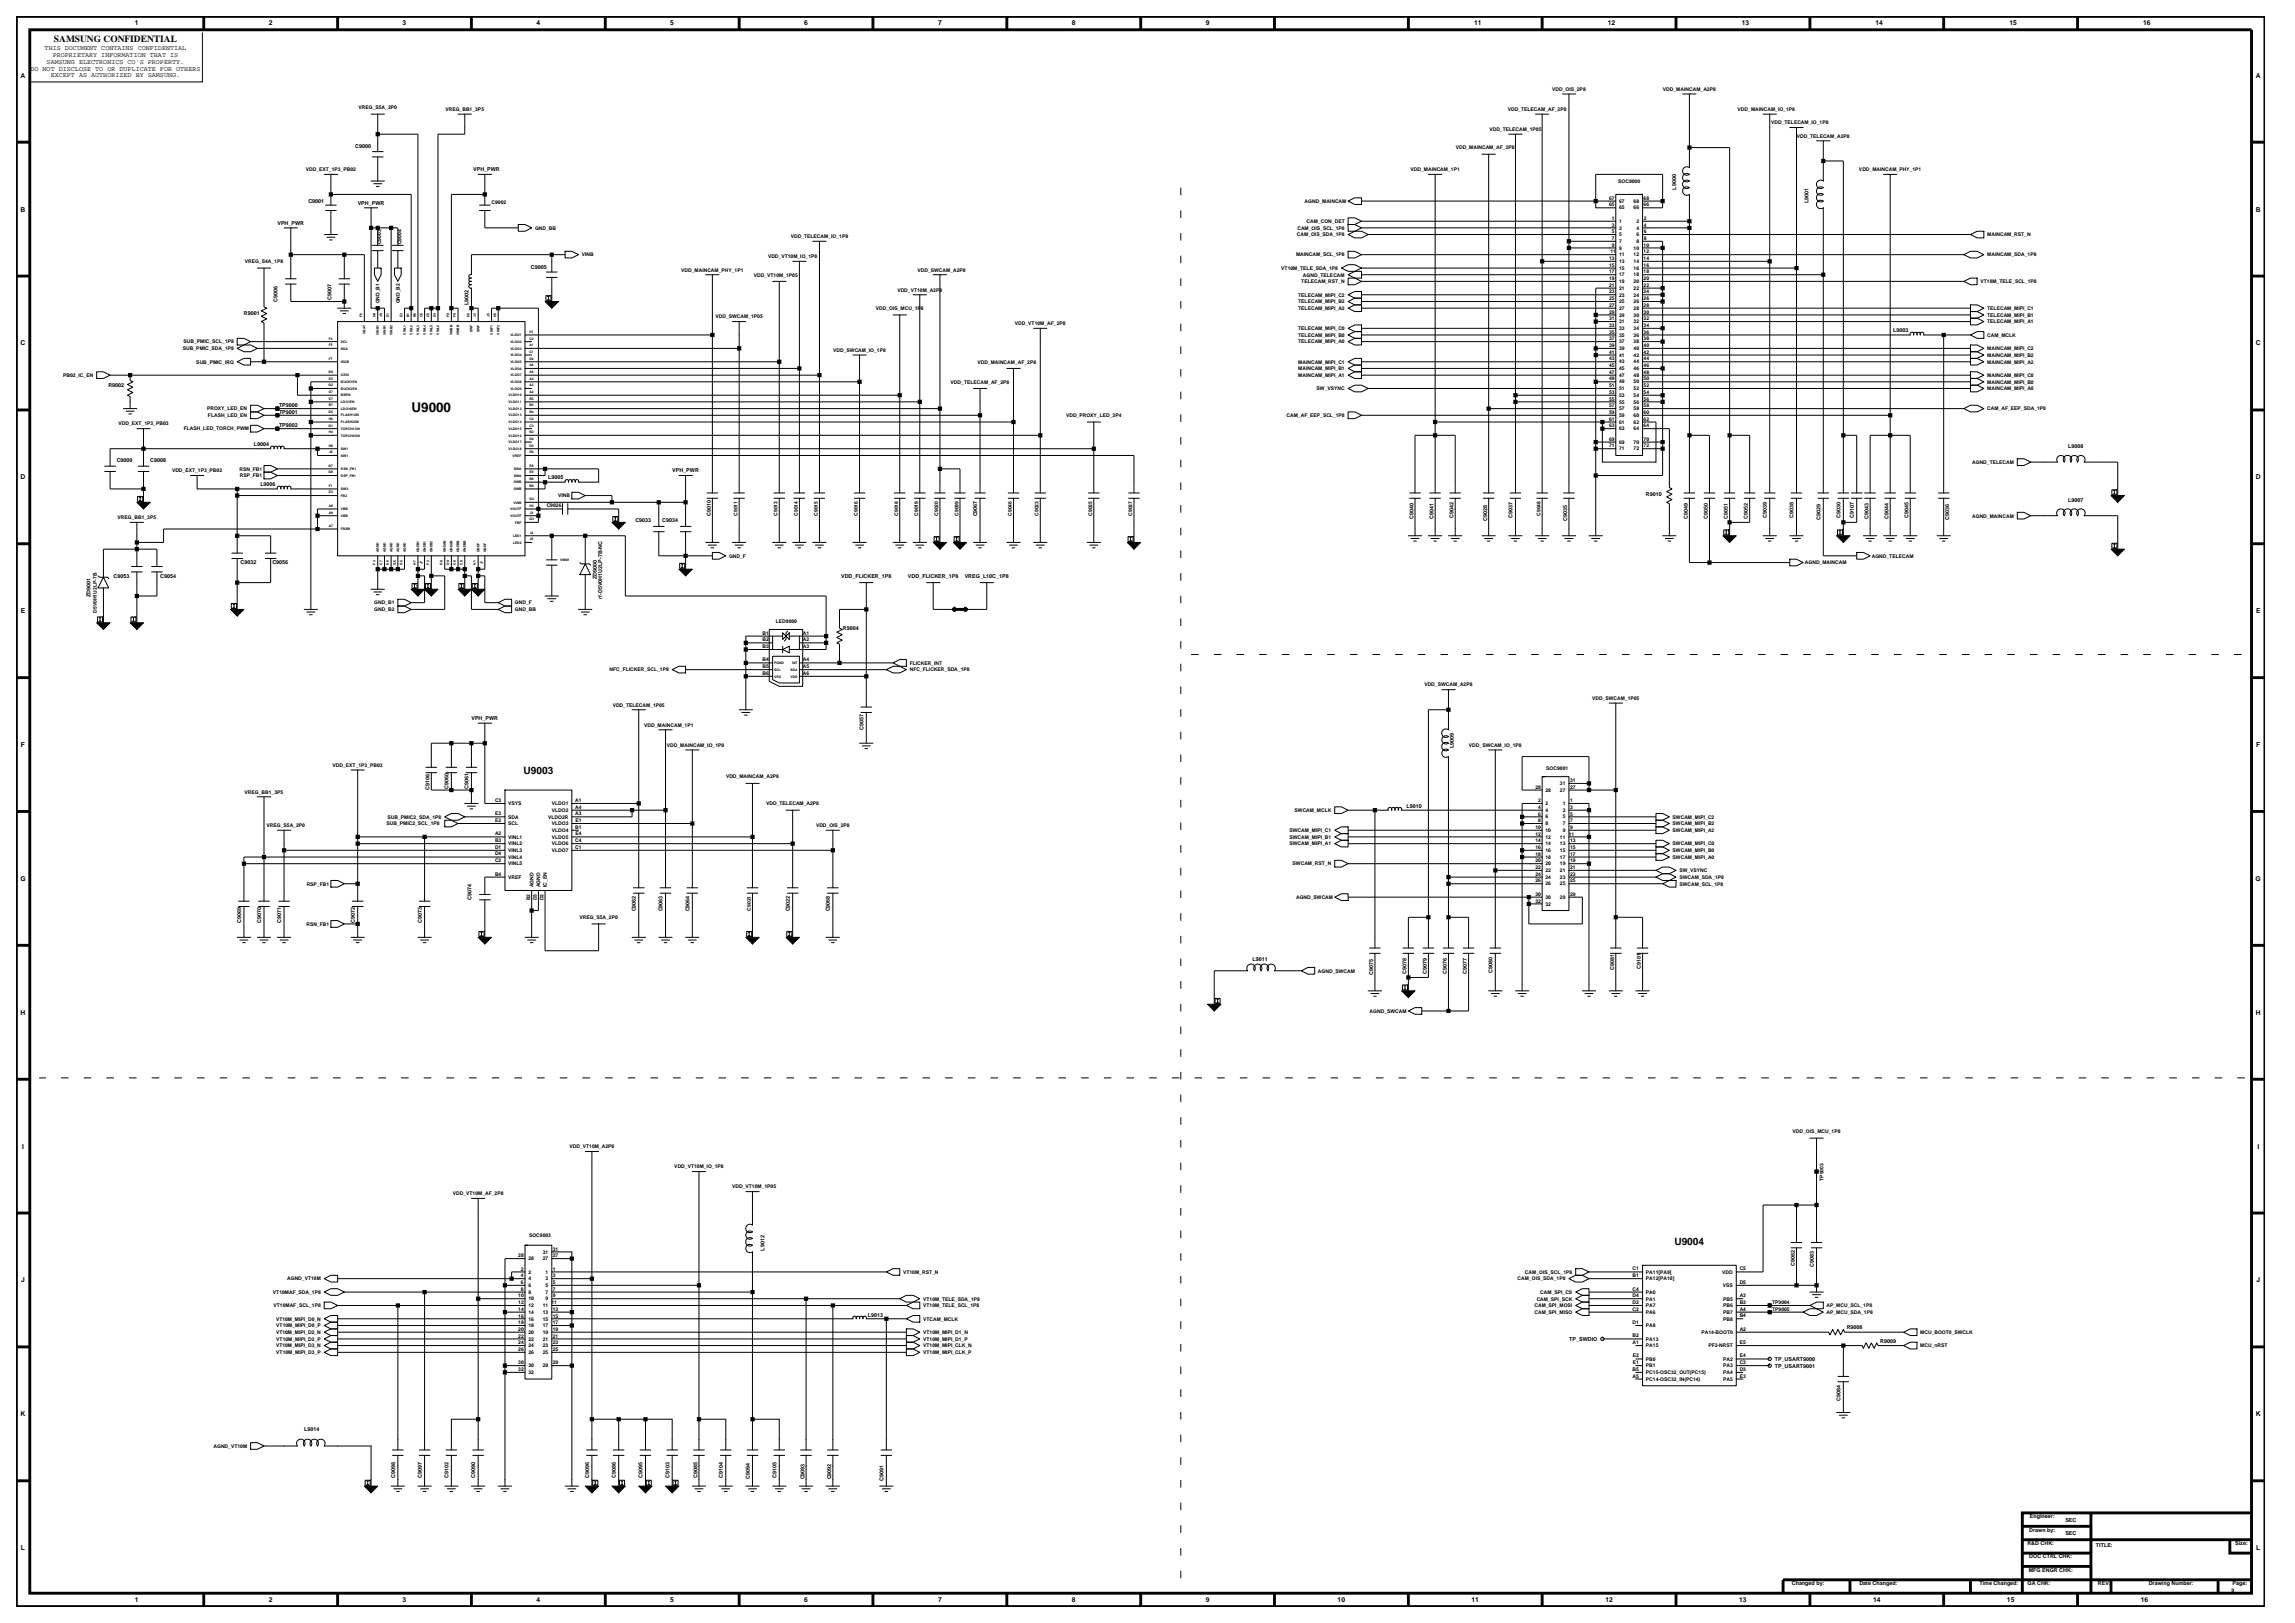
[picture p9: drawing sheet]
<svg xmlns="http://www.w3.org/2000/svg" width="420mm" height="297mm" viewBox="0 0 420 297" stroke-linecap="round" stroke-linejoin="round" font-family="sans-serif">
<defs><g id="words">
<text font-size="2.5" x="75.3" y="75.3">U9000</text>
<g font-size="1.9">
<text x="95.8" y="141.6">U9003</text>
<text x="306.4" y="227.9">U9004</text>
</g>
<text font-size="1.7" x="9.9" y="7.7">SAMSUNG CONFIDENTIAL</text>
<g font-size="1.2">
<text x="24.7" y="4.7">1</text>
<text x="49.2" y="4.7">2</text>
<text x="73.7" y="4.7">3</text>
<text x="98.2" y="4.7">4</text>
<text x="122.7" y="4.7">5</text>
<text x="147.2" y="4.7">6</text>
<text x="171.7" y="4.7">7</text>
<text x="196.2" y="4.7">8</text>
<text x="220.7" y="4.7">9</text>
<text x="269.8" y="4.7">11</text>
<text x="294.3" y="4.7">12</text>
<text x="318.7" y="4.7">13</text>
<text x="343.2" y="4.7">14</text>
<text x="367.7" y="4.7">15</text>
<text x="392.2" y="4.7">16</text>
<text x="8.2" y="9.2">THIS DOCUMENT CONTAINS CONFIDENTIAL</text>
<text x="8.5" y="11.7">SAMSUNG ELECTRONICS CO'S PROPERTY.</text>
<text x="9.6" y="10.5">PROPRIETARY INFORMATION THAT IS</text>
<text x="3.8" y="14.2">A</text>
<text x="5.6" y="12.9">DO NOT DISCLOSE TO OR DUPLICATE FOR OTHERS</text>
<text x="9.3" y="14.1">EXCEPT AS AUTHORIZED BY SAMSUNG.</text>
<text x="412.8" y="14.2">A</text>
<text x="3.8" y="38.7">B</text>
<text x="412.8" y="38.7">B</text>
<text x="3.8" y="63.2">C</text>
<text x="412.8" y="63.2">C</text>
<text x="3.8" y="87.7">D</text>
<text x="412.8" y="87.7">D</text>
<text x="3.8" y="112.2">E</text>
<text x="412.9" y="112.2">E</text>
<text x="3.8" y="136.7">F</text>
<text x="412.9" y="136.7">F</text>
<text x="3.7" y="161.2">G</text>
<text x="412.8" y="161.2">G</text>
<text x="3.8" y="185.7">H</text>
<text x="412.8" y="185.7">H</text>
<text x="4" y="210.2">I</text>
<text x="413.1" y="210.2">I</text>
<text x="3.9" y="234.7">J</text>
<text x="412.9" y="234.7">J</text>
<text x="3.8" y="259.2">K</text>
<text x="412.8" y="259.2">K</text>
<text x="3.8" y="283.7">L</text>
<text x="412.9" y="283.7">L</text>
<text x="24.7" y="293.2">1</text>
<text x="49.2" y="293.2">2</text>
<text x="73.7" y="293.2">3</text>
<text x="98.2" y="293.2">4</text>
<text x="122.7" y="293.2">5</text>
<text x="147.2" y="293.2">6</text>
<text x="171.7" y="293.2">7</text>
<text x="196.2" y="293.2">8</text>
<text x="220.7" y="293.2">9</text>
<text x="244.8" y="293.2">10</text>
<text x="269.3" y="293.2">11</text>
<text x="293.8" y="293.2">12</text>
<text x="318.3" y="293.2">13</text>
<text x="342.8" y="293.2">14</text>
<text x="367.3" y="293.2">15</text>
<text x="391.8" y="293.2">16</text>
</g>
<g font-size="1">
<text x="65" y="27.1">C9000</text>
<text x="86.6" y="31.3">VPH_PWR</text>
<text x="306.8" y="34.7" transform="rotate(-90 306.8 34.7)">L9000</text>
<text x="50.8" y="41.1">VPH_PWR</text>
<text x="56.4" y="37.2">C9001</text>
<text x="65.5" y="37.5">VPH_PWR</text>
<text x="331" y="37.1" transform="rotate(-90 331 37.1)">L9001</text>
<text x="97.1" y="49.1">C9005</text>
<text x="44.6" y="57.6">R9001</text>
<text x="50.8" y="55.2" transform="rotate(-90 50.8 55.2)">C9006</text>
<text x="60.7" y="54.9" transform="rotate(-90 60.7 54.9)">C9007</text>
<text x="85.8" y="55.8" transform="rotate(-90 85.8 55.8)">L9002</text>
<text x="346.5" y="60.8">L9003</text>
<text x="19.8" y="70.8">R9002</text>
<text x="51.1" y="74.5">TP9000</text>
<text x="51.1" y="75.7">TP9001</text>
<text x="46.4" y="81.6">L9004</text>
<text x="51.1" y="78.2">TP9002</text>
<text x="378.5" y="82">L9008</text>
<text x="21.4" y="84.6">C9009</text>
<text x="27.5" y="84.6">C9008</text>
<text x="47.6" y="88.9">L9006</text>
<text x="100.3" y="87.7">L9005</text>
<text x="123" y="86.4">VPH_PWR</text>
<text x="116.3" y="95.6">C9033</text>
<text x="121.2" y="95.6">C9034</text>
<text x="130.1" y="94.4" transform="rotate(-90 130.1 94.4)">C9010</text>
<text x="178.8" y="94.5" transform="rotate(-90 178.8 94.5)">C9067</text>
<text x="258.7" y="95" transform="rotate(-90 258.7 95)">C9040</text>
<text x="262.3" y="95" transform="rotate(-90 262.3 95)">C9041</text>
<text x="266" y="94.8" transform="rotate(-90 266 94.8)">C9042</text>
<text x="272.1" y="95.3" transform="rotate(-90 272.1 95.3)">C9028</text>
<text x="276.8" y="94.8" transform="rotate(-90 276.8 94.8)">C9037</text>
<text x="286.8" y="95.3" transform="rotate(-90 286.8 95.3)">C9035</text>
<text x="301.2" y="90.7">R9010</text>
<text x="308.9" y="95" transform="rotate(-90 308.9 95)">C9049</text>
<text x="312.5" y="95" transform="rotate(-90 312.5 95)">C9050</text>
<text x="316.2" y="95" transform="rotate(-90 316.2 95)">C9051</text>
<text x="319.9" y="95" transform="rotate(-90 319.9 95)">C9052</text>
<text x="323.4" y="94.8" transform="rotate(-90 323.4 94.8)">C9039</text>
<text x="328.2" y="94.8" transform="rotate(-90 328.2 94.8)">C9038</text>
<text x="333.1" y="95.1" transform="rotate(-90 333.1 95.1)">C9029</text>
<text x="336.8" y="94.8" transform="rotate(-90 336.8 94.8)">C9030</text>
<text x="339.3" y="94.8" transform="rotate(-90 339.3 94.8)">C9107</text>
<text x="341.9" y="95" transform="rotate(-90 341.9 95)">C9043</text>
<text x="345.6" y="95" transform="rotate(-90 345.6 95)">C9044</text>
<text x="349.3" y="94.8" transform="rotate(-90 349.3 94.8)">C9045</text>
<text x="356.7" y="95.1" transform="rotate(-90 356.7 95.1)">C9036</text>
<text x="378.5" y="91.8">L9007</text>
<text x="20.8" y="105.7">C9053</text>
<text x="29.3" y="105.7">C9054</text>
<text x="44" y="103.2">C9032</text>
<text x="49.8" y="103.2">C9056</text>
<text x="109.2" y="106" transform="rotate(-90 109.2 106)">ZD9000</text>
<text x="153.9" y="105.7">VDD_FLICKER_1P8</text>
<text x="166.2" y="105.7">VDD_FLICKER_1P8</text>
<text x="176.6" y="105.7">VREG_L10C_1P8</text>
<text x="16.6" y="109.2" transform="rotate(-90 16.6 109.2)">ZD9001</text>
<text x="110.2" y="109.6" transform="rotate(-90 110.2 109.6)">rf-D5V0H1U2LP-7B-NC</text>
<text x="154.3" y="115.2">R9004</text>
<text x="86.3" y="131.8">VPH_PWR</text>
<text x="158" y="133.5" transform="rotate(-90 158 133.5)">C9057</text>
<text x="266" y="136.9" transform="rotate(-90 266 136.9)">L9009</text>
<text x="78.6" y="144.6" transform="rotate(-90 78.6 144.6)">C9106</text>
<text x="82.1" y="144.4" transform="rotate(-90 82.1 144.4)">C9060</text>
<text x="85.8" y="144.4" transform="rotate(-90 85.8 144.4)">C9061</text>
<text x="257.4" y="147.9">L9010</text>
<text x="86.3" y="164.7" transform="rotate(-90 86.3 164.7)">C9074</text>
<text x="116.4" y="166.8" transform="rotate(-90 116.4 166.8)">C9062</text>
<text x="121.3" y="166.8" transform="rotate(-90 121.3 166.8)">C9063</text>
<text x="126.2" y="166.8" transform="rotate(-90 126.2 166.8)">C9064</text>
<text x="144.6" y="166.8" transform="rotate(-90 144.6 166.8)">C9022</text>
<text x="151.9" y="166.8" transform="rotate(-90 151.9 166.8)">C9068</text>
<text x="44.1" y="168.9" transform="rotate(-90 44.1 168.9)">C9069</text>
<text x="47.8" y="168.9" transform="rotate(-90 47.8 168.9)">C9070</text>
<text x="51.5" y="168.9" transform="rotate(-90 51.5 168.9)">C9071</text>
<text x="65" y="168.9" transform="rotate(-90 65 168.9)">C9072</text>
<text x="77.2" y="168.9" transform="rotate(-90 77.2 168.9)">C9073</text>
<text x="229.2" y="175.8">L9011</text>
<text x="251.3" y="178.4" transform="rotate(-90 251.3 178.4)">C9075</text>
<text x="257.4" y="178.3" transform="rotate(-90 257.4 178.3)">C9078</text>
<text x="261.1" y="178.3" transform="rotate(-90 261.1 178.3)">C9079</text>
<text x="264.8" y="178.3" transform="rotate(-90 264.8 178.3)">C9076</text>
<text x="268.4" y="178.3" transform="rotate(-90 268.4 178.3)">C9077</text>
<text x="273.1" y="178.1" transform="rotate(-90 273.1 178.1)">C9080</text>
<text x="295.4" y="177.5" transform="rotate(-90 295.4 177.5)">C9081</text>
<text x="300.3" y="177.3" transform="rotate(-90 300.3 177.3)">C9101</text>
<text x="139.9" y="228.8" transform="rotate(-90 139.9 228.8)">L9012</text>
<text x="328.5" y="231.7" transform="rotate(-90 328.5 231.7)">C9082</text>
<text x="331.9" y="231.8" transform="rotate(-90 331.9 231.8)">C9083</text>
<text x="158.8" y="241">L9013</text>
<text x="287.2" y="245.4">TP_SWDIO</text>
<text x="338" y="243.3">R9008</text>
<text x="344.1" y="245.7">R9009</text>
<text x="324.8" y="250.2">TP_USART9001</text>
<text x="324.8" y="249">TP_USART9000</text>
<text x="336.8" y="256.3" transform="rotate(-90 336.8 256.3)">C9084</text>
<text x="55.7" y="261.9">L9014</text>
<text x="72.3" y="270.4" transform="rotate(-90 72.3 270.4)">C9098</text>
<text x="77.2" y="270.4" transform="rotate(-90 77.2 270.4)">C9097</text>
<text x="82.1" y="270.4" transform="rotate(-90 82.1 270.4)">C9102</text>
<text x="87" y="270.4" transform="rotate(-90 87 270.4)">C9090</text>
<text x="107.8" y="270.4" transform="rotate(-90 107.8 270.4)">C9096</text>
<text x="112.7" y="270.4" transform="rotate(-90 112.7 270.4)">C9086</text>
<text x="117.6" y="270.4" transform="rotate(-90 117.6 270.4)">C9095</text>
<text x="122.5" y="270.4" transform="rotate(-90 122.5 270.4)">C9103</text>
<text x="127.6" y="270.4" transform="rotate(-90 127.6 270.4)">C9085</text>
<text x="132.3" y="270.4" transform="rotate(-90 132.3 270.4)">C9104</text>
<text x="137.2" y="270.6" transform="rotate(-90 137.2 270.6)">C9094</text>
<text x="142.1" y="270.4" transform="rotate(-90 142.1 270.4)">C9105</text>
<text x="147.2" y="270.7" transform="rotate(-90 147.2 270.7)">C9093</text>
<text x="152.1" y="270.7" transform="rotate(-90 152.1 270.7)">C9092</text>
<text x="161.7" y="271" transform="rotate(-90 161.7 271)">C9091</text>
<text x="371.4" y="280.2">Drawn by:</text>
<text x="371.5" y="277.8">Engineer:</text>
<text x="378" y="280.9">SEC</text>
<text x="378" y="278.4">SEC</text>
<text x="371" y="282.7">R&amp;D CHK:</text>
<text x="371.3" y="287.6">MFG ENGR CHK:</text>
<text x="371.4" y="285.2">DOC CTRL CHK:</text>
<text x="383.6" y="283">TITLE:</text>
<text x="409.1" y="282.7">Size:</text>
<text x="327.9" y="290.1">Changed by:</text>
<text x="340.3" y="290.1">Date Changed:</text>
<text x="362.2" y="290.1">Time Changed:</text>
<text x="371.1" y="290.1">QA CHK:</text>
<text x="383.9" y="290.1">REV:</text>
<text x="393.2" y="290.1">Drawing Number:</text>
<text x="408.6" y="290.1">Page:</text>
</g>
<g font-size=".9">
<text x="284" y="16.6">VDD_OIS_2P8</text>
<text x="304.3" y="16.6">VDD_MAINCAM_A2P8</text>
<text x="65.6" y="20">VREG_S5A_2P0</text>
<text x="81.5" y="20.3">VREG_BB1_3P5</text>
<text x="272.6" y="24">VDD_TELECAM_1P05</text>
<text x="275.9" y="20.3">VDD_TELECAM_AF_2P8</text>
<text x="318" y="20.3">VDD_MAINCAM_IO_1P8</text>
<text x="324.1" y="22.7">VDD_TELECAM_IO_1P8</text>
<text x="266.4" y="27.3">VDD_MAINCAM_AF_2P8</text>
<text x="328.8" y="25.2">VDD_TELECAM_A2P8</text>
<text x="56" y="31.3">VDD_EXT_1P3_PB02</text>
<text x="258.1" y="31.3">VDD_MAINCAM_1P1</text>
<text x="296.1" y="33.5">SOC9000</text>
<text x="340.2" y="31.3">VDD_MAINCAM_PHY_1P1</text>
<text x="90" y="37.4">C9002</text>
<text x="238.8" y="37.1">AGND_MAINCAM</text>
<text x="239.1" y="40.8">CAM_CON_DET</text>
<text x="294.5" y="36.5">67</text>
<text x="294.5" y="37.8">65</text>
<text x="295" y="41.5">3</text>
<text x="295" y="40.2">1</text>
<text x="296.3" y="37.1">67</text>
<text x="296.3" y="38.3">65</text>
<text x="296.3" y="42">3</text>
<text x="296.3" y="40.8">1</text>
<text x="299" y="37.1">68</text>
<text x="299" y="38.3">66</text>
<text x="299.5" y="42">4</text>
<text x="299.5" y="40.8">2</text>
<text x="300.8" y="36.5">68</text>
<text x="300.8" y="37.8">66</text>
<text x="300.8" y="41.5">4</text>
<text x="300.8" y="40.2">2</text>
<text x="69.8" y="44.7" transform="rotate(-90 69.8 44.7)">C9003</text>
<text x="73.5" y="44.7" transform="rotate(-90 73.5 44.7)">C9004</text>
<text x="97.9" y="42">GND_BB</text>
<text x="106.5" y="46.9">VINB</text>
<text x="140.6" y="47.2">VDD_VT10M_IO_1P8</text>
<text x="144.7" y="43.6">VDD_TELECAM_IO_1P8</text>
<text x="237.2" y="46.9">MAINCAM_SCL_1P8</text>
<text x="237.3" y="43.2">CAM_OIS_SDA_1P8</text>
<text x="237.4" y="42">CAM_OIS_SCL_1P8</text>
<text x="294.5" y="47.6">13</text>
<text x="294.7" y="46.4">11</text>
<text x="295" y="45.1">9</text>
<text x="295" y="43.9">7</text>
<text x="295" y="42.7">5</text>
<text x="296.3" y="45.7">9</text>
<text x="296.3" y="44.4">7</text>
<text x="296.3" y="43.2">5</text>
<text x="296.3" y="46.9">11</text>
<text x="299" y="45.7">10</text>
<text x="299" y="46.9">12</text>
<text x="299.5" y="44.4">8</text>
<text x="299.5" y="43.2">6</text>
<text x="300.8" y="45.1">10</text>
<text x="300.8" y="46.4">12</text>
<text x="300.8" y="47.6">14</text>
<text x="300.8" y="43.9">8</text>
<text x="300.8" y="42.7">6</text>
<text x="363.7" y="46.9">MAINCAM_SDA_1P8</text>
<text x="363.7" y="43.2">MAINCAM_RST_N</text>
<text x="44.8" y="48.1">VREG_S4A_1P8</text>
<text x="124.7" y="49.7">VDD_MAINCAM_PHY_1P1</text>
<text x="138" y="50.6">VDD_VT10M_1P05</text>
<text x="164.2" y="53.4">VDD_VT10M_A2P8</text>
<text x="167.9" y="49.7">VDD_SWCAM_A2P8</text>
<text x="234.5" y="49.4">VT10M_TELE_SDA_1P8</text>
<text x="238.1" y="51.8">TELECAM_RST_N</text>
<text x="238.5" y="50.6">AGND_TELECAM</text>
<text x="294.5" y="53.7">23</text>
<text x="294.5" y="50">17</text>
<text x="294.5" y="51.3">19</text>
<text x="294.5" y="52.5">21</text>
<text x="294.5" y="48.8">15</text>
<text x="296.3" y="50.6">17</text>
<text x="296.3" y="51.8">19</text>
<text x="296.3" y="53">21</text>
<text x="296.3" y="48.1">13</text>
<text x="296.3" y="49.4">15</text>
<text x="299" y="49.4">16</text>
<text x="299" y="50.6">18</text>
<text x="299" y="51.8">20</text>
<text x="299" y="53">22</text>
<text x="299" y="48.1">14</text>
<text x="300.8" y="53.7">24</text>
<text x="300.8" y="48.8">16</text>
<text x="300.8" y="50">18</text>
<text x="300.8" y="51.3">20</text>
<text x="300.8" y="52.5">22</text>
<text x="362.4" y="51.8">VT10M_TELE_SCL_1P8</text>
<text x="69.5" y="55.5" transform="rotate(-90 69.5 55.5)">GND_B1</text>
<text x="73.1" y="55.5" transform="rotate(-90 73.1 55.5)">GND_B2</text>
<text x="130.9" y="58.3">VDD_SWCAM_1P05</text>
<text x="160.3" y="56.7">VDD_OIS_MCU_1P8</text>
<text x="185.7" y="59.5">VDD_VT10M_AF_2P8</text>
<text x="237.6" y="54.3">TELECAM_MIPI_C2</text>
<text x="237.6" y="55.5">TELECAM_MIPI_B2</text>
<text x="237.6" y="56.7">TELECAM_MIPI_A2</text>
<text x="294.5" y="58.6">31</text>
<text x="294.5" y="59.8">33</text>
<text x="294.5" y="54.9">25</text>
<text x="294.5" y="56.1">27</text>
<text x="294.5" y="57.4">29</text>
<text x="296.3" y="59.1">31</text>
<text x="296.3" y="54.3">23</text>
<text x="296.3" y="55.5">25</text>
<text x="296.3" y="56.7">27</text>
<text x="296.3" y="57.9">29</text>
<text x="299" y="57.9">30</text>
<text x="299" y="59.1">32</text>
<text x="299" y="54.3">24</text>
<text x="299" y="55.5">26</text>
<text x="299" y="56.7">28</text>
<text x="300.8" y="57.4">30</text>
<text x="300.8" y="58.6">32</text>
<text x="300.8" y="59.8">34</text>
<text x="300.8" y="54.9">26</text>
<text x="300.8" y="56.1">28</text>
<text x="363.7" y="58">TELECAM_MIPI_B1</text>
<text x="363.7" y="59.2">TELECAM_MIPI_A1</text>
<text x="363.7" y="56.7">TELECAM_MIPI_C1</text>
<text x="33.5" y="64.1">SUB_PMIC_SDA_1P8</text>
<text x="33.6" y="62.8">SUB_PMIC_SCL_1P8</text>
<text x="152.5" y="64.4">VDD_SWCAM_IO_1P8</text>
<text x="237.6" y="60.4">TELECAM_MIPI_C0</text>
<text x="237.6" y="61.6">TELECAM_MIPI_B0</text>
<text x="237.6" y="62.8">TELECAM_MIPI_A0</text>
<text x="294.5" y="62.3">37</text>
<text x="294.5" y="63.5">39</text>
<text x="294.5" y="64.7">41</text>
<text x="294.5" y="66">43</text>
<text x="294.5" y="61">35</text>
<text x="296.3" y="62.8">37</text>
<text x="296.3" y="64">39</text>
<text x="296.3" y="65.3">41</text>
<text x="296.3" y="60.4">33</text>
<text x="296.3" y="61.6">35</text>
<text x="299" y="62.8">38</text>
<text x="299" y="64">40</text>
<text x="299" y="65.3">42</text>
<text x="299" y="60.4">34</text>
<text x="299" y="61.6">36</text>
<text x="300.8" y="66">44</text>
<text x="300.8" y="62.3">38</text>
<text x="300.8" y="63.5">40</text>
<text x="300.8" y="64.7">42</text>
<text x="300.8" y="61">36</text>
<text x="363.7" y="64.1">MAINCAM_MIPI_C2</text>
<text x="363.7" y="61.6">CAM_MCLK</text>
<text x="363.7" y="65.3">MAINCAM_MIPI_B2</text>
<text x="11.6" y="69">PB02_IC_EN</text>
<text x="35.9" y="66.5">SUB_PMIC_IRQ</text>
<text x="174" y="70.2">VDD_TELECAM_AF_2P8</text>
<text x="178.9" y="66.5">VDD_MAINCAM_AF_2P8</text>
<text x="237.6" y="67.7">MAINCAM_MIPI_B1</text>
<text x="237.6" y="69">MAINCAM_MIPI_A1</text>
<text x="237.6" y="66.5">MAINCAM_MIPI_C1</text>
<text x="241" y="71.4">SW_VSYNC</text>
<text x="294.5" y="67.2">45</text>
<text x="294.5" y="68.4">47</text>
<text x="294.5" y="69.6">49</text>
<text x="294.5" y="70.9">51</text>
<text x="296.3" y="67.7">45</text>
<text x="296.3" y="69">47</text>
<text x="296.3" y="70.2">49</text>
<text x="296.3" y="71.4">51</text>
<text x="296.3" y="66.5">43</text>
<text x="299" y="71.4">52</text>
<text x="299" y="66.5">44</text>
<text x="299" y="67.7">46</text>
<text x="299" y="69">48</text>
<text x="299" y="70.2">50</text>
<text x="300.8" y="70.9">52</text>
<text x="300.8" y="67.2">46</text>
<text x="300.8" y="68.4">48</text>
<text x="300.8" y="69.6">50</text>
<text x="363.7" y="66.5">MAINCAM_MIPI_A2</text>
<text x="363.7" y="69">MAINCAM_MIPI_C0</text>
<text x="363.7" y="70.2">MAINCAM_MIPI_B0</text>
<text x="363.7" y="71.4">MAINCAM_MIPI_A0</text>
<text x="21.7" y="77.9">VDD_EXT_1P3_PB03</text>
<text x="37.9" y="75.1">PROXY_LED_EN</text>
<text x="38.1" y="76.3">FLASH_LED_EN</text>
<text x="195.1" y="76.3">VDD_PROXY_LED_3P4</text>
<text x="235.4" y="76.3">CAM_AF_EEP_SCL_1P8</text>
<text x="294.5" y="75.7">59</text>
<text x="294.5" y="77">61</text>
<text x="294.5" y="72.1">53</text>
<text x="294.5" y="73.3">55</text>
<text x="294.5" y="74.5">57</text>
<text x="296.3" y="76.3">59</text>
<text x="296.3" y="77.5">61</text>
<text x="296.3" y="72.6">53</text>
<text x="296.3" y="73.9">55</text>
<text x="296.3" y="75.1">57</text>
<text x="299" y="76.3">60</text>
<text x="299" y="77.5">62</text>
<text x="299" y="72.6">54</text>
<text x="299" y="73.9">56</text>
<text x="299" y="75.1">58</text>
<text x="300.8" y="75.7">60</text>
<text x="300.8" y="77">62</text>
<text x="300.8" y="72.1">54</text>
<text x="300.8" y="73.3">56</text>
<text x="300.8" y="74.5">58</text>
<text x="363.7" y="75.1">CAM_AF_EEP_SDA_1P8</text>
<text x="33.6" y="78.8">FLASH_LED_TORCH_PWM</text>
<text x="294.5" y="80.6">69</text>
<text x="294.5" y="81.9">71</text>
<text x="294.5" y="78.2">63</text>
<text x="296.3" y="81.2">69</text>
<text x="296.3" y="82.4">71</text>
<text x="296.3" y="78.7">63</text>
<text x="299" y="81.2">70</text>
<text x="299" y="82.4">72</text>
<text x="299" y="78.7">64</text>
<text x="300.8" y="80.6">70</text>
<text x="300.8" y="81.9">72</text>
<text x="300.8" y="78.2">64</text>
<text x="31.5" y="86.4">VDD_EXT_1P3_PB02</text>
<text x="43.8" y="86.1">RSN_FB1</text>
<text x="43.9" y="87.3">RSP_FB1</text>
<text x="360.9" y="84.9">AGND_TELECAM</text>
<text x="21.5" y="95">VREG_BB1_3P5</text>
<text x="100" y="92.8">C9026</text>
<text x="102.1" y="91">VINB</text>
<text x="135" y="94.4" transform="rotate(-90 135 94.4)">C9011</text>
<text x="142.3" y="94.4" transform="rotate(-90 142.3 94.4)">C9013</text>
<text x="146" y="94.4" transform="rotate(-90 146 94.4)">C9014</text>
<text x="149.6" y="94.4" transform="rotate(-90 149.6 94.4)">C9015</text>
<text x="157" y="94.4" transform="rotate(-90 157 94.4)">C9016</text>
<text x="164.4" y="94.4" transform="rotate(-90 164.4 94.4)">C9018</text>
<text x="168" y="94.4" transform="rotate(-90 168 94.4)">C9019</text>
<text x="171.7" y="94.4" transform="rotate(-90 171.7 94.4)">C9020</text>
<text x="175.4" y="94.4" transform="rotate(-90 175.4 94.4)">C9099</text>
<text x="185.2" y="94.4" transform="rotate(-90 185.2 94.4)">C9046</text>
<text x="190.1" y="94.4" transform="rotate(-90 190.1 94.4)">C9023</text>
<text x="199.9" y="94.4" transform="rotate(-90 199.9 94.4)">C9025</text>
<text x="207.2" y="94.4" transform="rotate(-90 207.2 94.4)">C9027</text>
<text x="281.9" y="94.4" transform="rotate(-90 281.9 94.4)">C9048</text>
<text x="360.9" y="94.7">AGND_MAINCAM</text>
<text x="133.4" y="102">GND_F</text>
<text x="330.3" y="103.3">AGND_MAINCAM</text>
<text x="342.5" y="102">AGND_TELECAM</text>
<text x="17.7" y="112.1" transform="rotate(-90 17.7 112.1)">D5V0H1U2LP-7B</text>
<text x="68.5" y="111.8">GND_B2</text>
<text x="68.5" y="110.6">GND_B1</text>
<text x="94.2" y="111.8">GND_BB</text>
<text x="94.2" y="110.6">GND_F</text>
<text x="142" y="114">LED9000</text>
<text x="139.6" y="116.1">B1</text>
<text x="139.6" y="117.3">B2</text>
<text x="139.6" y="118.6">B3</text>
<text x="146.9" y="116.1">A1</text>
<text x="146.9" y="117.3">A2</text>
<text x="146.9" y="118.6">A3</text>
<text x="111.6" y="122.9">NFC_FLICKER_SCL_1P8</text>
<text x="139.6" y="122.2">B5</text>
<text x="139.6" y="123.5">B6</text>
<text x="139.6" y="121">B4</text>
<text x="146.9" y="121">A4</text>
<text x="146.9" y="122.2">A5</text>
<text x="146.9" y="123.5">A6</text>
<text x="166.5" y="122.9">NFC_FLICKER_SDA_1P8</text>
<text x="166.5" y="121.6">FLICKER_INT</text>
<text x="260.7" y="125.6">VDD_SWCAM_A2P8</text>
<text x="112.1" y="129.3">VDD_TELECAM_1P05</text>
<text x="291.4" y="128.1">VDD_SWCAM_1P05</text>
<text x="117.9" y="133">VDD_MAINCAM_1P1</text>
<text x="122.1" y="136.6">VDD_MAINCAM_IO_1P8</text>
<text x="268.8" y="136.6">VDD_SWCAM_IO_1P8</text>
<text x="60.9" y="140.3">VDD_EXT_1P3_PB03</text>
<text x="132.9" y="142.4">VDD_MAINCAM_A2P8</text>
<text x="283" y="140.9">SOC9001</text>
<text x="285.5" y="143.7">31</text>
<text x="287.3" y="143.1">31</text>
<text x="44.8" y="145.2">VREG_BB1_3P5</text>
<text x="70.9" y="149.8">SUB_PMIC2_SDA_1P8</text>
<text x="90.6" y="146.7">C3</text>
<text x="90.6" y="149.2">E3</text>
<text x="93" y="149.8">SDA</text>
<text x="93" y="147.3">VSYS</text>
<text x="100.3" y="149.8">VLDO2R</text>
<text x="101" y="147.3">VLDO1</text>
<text x="101" y="148.6">VLDO2</text>
<text x="105.3" y="146.7">A1</text>
<text x="105.3" y="149.2">A3</text>
<text x="105.3" y="148">A4</text>
<text x="140.2" y="147.3">VDD_TELECAM_A2P8</text>
<text x="236.9" y="148.6">SWCAM_MCLK</text>
<text x="281" y="144.3">28</text>
<text x="281.5" y="148">4</text>
<text x="281.5" y="149.2">6</text>
<text x="281.5" y="146.8">2</text>
<text x="282.8" y="148.6">4</text>
<text x="282.8" y="149.8">6</text>
<text x="282.8" y="144.9">28</text>
<text x="282.8" y="147.3">2</text>
<text x="285.5" y="144.9">27</text>
<text x="286" y="149.8">5</text>
<text x="286" y="148.6">3</text>
<text x="286" y="147.3">1</text>
<text x="287.3" y="144.3">27</text>
<text x="287.4" y="149.2">5</text>
<text x="287.4" y="148">3</text>
<text x="287.4" y="146.8">1</text>
<text x="306.1" y="149.8">SWCAM_MIPI_C2</text>
<text x="48.8" y="151.3">VREG_S5A_2P0</text>
<text x="70.7" y="151">SUB_PMIC2_SCL_1P8</text>
<text x="90.6" y="154.1">B3</text>
<text x="90.6" y="155.3">D1</text>
<text x="90.6" y="152.9">A2</text>
<text x="90.6" y="150.4">E2</text>
<text x="93" y="151">SCL</text>
<text x="93" y="154.7">VINL2</text>
<text x="93" y="155.9">VINL3</text>
<text x="93" y="153.5">VINL1</text>
<text x="101" y="151">VLDO3</text>
<text x="101" y="153.5">VLDO5</text>
<text x="101" y="155.9">VLDO7</text>
<text x="101" y="154.7">VLDO6</text>
<text x="101" y="152.3">VLDO4</text>
<text x="105.3" y="155.3">C1</text>
<text x="105.3" y="154.1">C4</text>
<text x="105.3" y="151.6">B1</text>
<text x="105.3" y="150.4">E1</text>
<text x="105.3" y="152.9">E4</text>
<text x="149.3" y="151.3">VDD_OIS_2P8</text>
<text x="236" y="152.3">SWCAM_MIPI_C1</text>
<text x="236" y="153.5">SWCAM_MIPI_B1</text>
<text x="236" y="154.7">SWCAM_MIPI_A1</text>
<text x="281" y="151.7">10</text>
<text x="281" y="152.9">12</text>
<text x="281" y="154.1">14</text>
<text x="281" y="155.3">16</text>
<text x="281.5" y="150.5">8</text>
<text x="282.8" y="151">8</text>
<text x="282.8" y="152.2">10</text>
<text x="282.8" y="153.5">12</text>
<text x="282.8" y="154.7">14</text>
<text x="282.8" y="155.9">16</text>
<text x="285.5" y="153.5">11</text>
<text x="285.5" y="154.7">13</text>
<text x="285.5" y="155.9">15</text>
<text x="286" y="151">7</text>
<text x="286" y="152.2">9</text>
<text x="287.1" y="152.9">11</text>
<text x="287.3" y="154.1">13</text>
<text x="287.3" y="155.3">15</text>
<text x="287.4" y="150.5">7</text>
<text x="287.4" y="151.7">9</text>
<text x="306.1" y="154.7">SWCAM_MIPI_C0</text>
<text x="306.1" y="155.9">SWCAM_MIPI_B0</text>
<text x="306.1" y="152.3">SWCAM_MIPI_A2</text>
<text x="306.1" y="151">SWCAM_MIPI_B2</text>
<text x="90.6" y="156.5">D4</text>
<text x="90.6" y="160.2">B4</text>
<text x="90.6" y="157.8">C2</text>
<text x="93" y="157.2">VINL4</text>
<text x="93" y="160.8">VREF</text>
<text x="93" y="158.4">VINL5</text>
<text x="236.6" y="158.4">SWCAM_RST_N</text>
<text x="281" y="161.5">26</text>
<text x="281" y="156.6">18</text>
<text x="281" y="157.8">20</text>
<text x="281" y="159">22</text>
<text x="281" y="160.2">24</text>
<text x="282.8" y="157.1">18</text>
<text x="282.8" y="158.3">20</text>
<text x="282.8" y="159.6">22</text>
<text x="282.8" y="160.8">24</text>
<text x="285.5" y="158.3">19</text>
<text x="285.5" y="159.6">21</text>
<text x="285.5" y="160.8">23</text>
<text x="285.5" y="157.1">17</text>
<text x="287.3" y="157.8">19</text>
<text x="287.3" y="159">21</text>
<text x="287.3" y="160.2">23</text>
<text x="287.3" y="161.5">25</text>
<text x="287.3" y="156.6">17</text>
<text x="306.1" y="157.2">SWCAM_MIPI_A0</text>
<text x="307.3" y="159.6">SW_VSYNC</text>
<text x="307.3" y="160.8">SWCAM_SDA_1P8</text>
<text x="56.1" y="162">RSP_FB1</text>
<text x="97" y="164.8" transform="rotate(-90 97 164.8)">B2</text>
<text x="97.6" y="162.3" transform="rotate(-90 97.6 162.3)">AGND</text>
<text x="98.2" y="164.8" transform="rotate(-90 98.2 164.8)">D3</text>
<text x="98.9" y="162.3" transform="rotate(-90 98.9 162.3)">AGND</text>
<text x="99.5" y="164.8" transform="rotate(-90 99.5 164.8)">D2</text>
<text x="100.1" y="162.3" transform="rotate(-90 100.1 162.3)">IC_EN</text>
<text x="137.4" y="166.6" transform="rotate(-90 137.4 166.6)">C9021</text>
<text x="237.2" y="164.5">AGND_SWCAM</text>
<text x="281" y="163.9">30</text>
<text x="281" y="165.2">32</text>
<text x="282.8" y="165.7">32</text>
<text x="282.8" y="162">26</text>
<text x="282.8" y="164.5">30</text>
<text x="285.5" y="162">25</text>
<text x="285.5" y="164.5">29</text>
<text x="287.3" y="163.9">29</text>
<text x="307.3" y="162">SWCAM_SCL_1P8</text>
<text x="56.1" y="169.4">RSN_FB1</text>
<text x="106" y="168.2">VREG_S5A_2P0</text>
<text x="241.2" y="178">AGND_SWCAM</text>
<text x="250.6" y="185.3">AGND_SWCAM</text>
<text x="328.1" y="207.4">VDD_OIS_MCU_1P8</text>
<text x="104.2" y="210.1">VDD_VT10M_A2P8</text>
<text x="123.4" y="213.8">VDD_VT10M_IO_1P8</text>
<text x="82.9" y="218.7">VDD_VT10M_AF_2P8</text>
<text x="134" y="217.5">VDD_VT10M_1P05</text>
<text x="333.7" y="216.1" transform="rotate(-90 333.7 216.1)">TP9003</text>
<text x="96.8" y="226.4">SOC9003</text>
<text x="94.8" y="230.1">28</text>
<text x="95.3" y="233.7">4</text>
<text x="95.3" y="232.5">2</text>
<text x="96.7" y="230.6">28</text>
<text x="96.7" y="233.1">2</text>
<text x="99.3" y="229.4">31</text>
<text x="99.3" y="230.6">27</text>
<text x="99.9" y="233.1">1</text>
<text x="101.2" y="228.8">31</text>
<text x="101.2" y="230.1">27</text>
<text x="101.2" y="233.7">3</text>
<text x="101.2" y="232.5">1</text>
<text x="165.3" y="233.1">VT10M_RST_N</text>
<text x="279.1" y="233.1">CAM_OIS_SCL_1P8</text>
<text x="298.8" y="232.5">C1</text>
<text x="298.8" y="233.7">B1</text>
<text x="301.2" y="233.1">PA11[PA9]</text>
<text x="315.2" y="233.1">VDD</text>
<text x="318.4" y="232.5">C5</text>
<text x="50" y="236.8">VT10MAF_SDA_1P8</text>
<text x="50.1" y="239.2">VT10MAF_SCL_1P8</text>
<text x="52.6" y="234.3">AGND_VT10M</text>
<text x="94.8" y="237.4">10</text>
<text x="94.8" y="238.6">12</text>
<text x="94.8" y="239.9">14</text>
<text x="95.3" y="234.9">6</text>
<text x="95.3" y="236.2">8</text>
<text x="96.7" y="234.3">4</text>
<text x="96.7" y="235.5">6</text>
<text x="96.7" y="236.7">8</text>
<text x="96.7" y="237.9">10</text>
<text x="96.7" y="239.2">12</text>
<text x="99.3" y="239.2">11</text>
<text x="99.9" y="235.5">5</text>
<text x="99.9" y="236.7">7</text>
<text x="99.9" y="237.9">9</text>
<text x="99.9" y="234.3">3</text>
<text x="100.9" y="238.6">11</text>
<text x="101.2" y="239.9">13</text>
<text x="101.2" y="234.9">5</text>
<text x="101.2" y="236.2">7</text>
<text x="101.2" y="237.4">9</text>
<text x="168.9" y="238">VT10M_TELE_SDA_1P8</text>
<text x="168.9" y="239.2">VT10M_TELE_SCL_1P8</text>
<text x="277.7" y="234.3">CAM_OIS_SDA_1P8</text>
<text x="280.8" y="239.2">CAM_SPI_MOSI</text>
<text x="281.2" y="238">CAM_SPI_SCK</text>
<text x="281.9" y="236.8">CAM_SPI_CS</text>
<text x="298.8" y="238.6">D2</text>
<text x="298.8" y="237.4">D4</text>
<text x="298.8" y="239.8">C2</text>
<text x="298.8" y="236.1">C4</text>
<text x="301.2" y="239.2">PA7</text>
<text x="301.2" y="238">PA1</text>
<text x="301.2" y="236.8">PA0</text>
<text x="301.2" y="234.3">PA12[PA10]</text>
<text x="315.3" y="235.5">VSS</text>
<text x="315.3" y="239.2">PB6</text>
<text x="315.3" y="238">PB5</text>
<text x="318.4" y="234.9">D5</text>
<text x="318.4" y="238.6">B3</text>
<text x="318.4" y="237.4">A3</text>
<text x="318.4" y="239.8">A4</text>
<text x="324.3" y="238.6">TP9004</text>
<text x="324.3" y="239.8">TP9005</text>
<text x="334.3" y="239.2">AP_MCU_SCL_1P8</text>
<text x="50.5" y="244.1">VT10M_MIPI_D2_N</text>
<text x="50.5" y="241.6">VT10M_MIPI_D0_N</text>
<text x="50.6" y="245.3">VT10M_MIPI_D2_P</text>
<text x="50.6" y="242.9">VT10M_MIPI_D0_P</text>
<text x="94.8" y="242.3">18</text>
<text x="94.8" y="243.5">20</text>
<text x="94.8" y="244.8">22</text>
<text x="94.8" y="246">24</text>
<text x="94.8" y="241.1">16</text>
<text x="96.7" y="242.9">18</text>
<text x="96.7" y="244.1">20</text>
<text x="96.7" y="245.3">22</text>
<text x="96.7" y="240.4">14</text>
<text x="96.7" y="241.6">16</text>
<text x="99.3" y="244.1">19</text>
<text x="99.3" y="245.3">21</text>
<text x="99.3" y="240.4">13</text>
<text x="99.3" y="241.6">15</text>
<text x="99.3" y="242.9">17</text>
<text x="101.2" y="243.5">19</text>
<text x="101.2" y="244.8">21</text>
<text x="101.2" y="246">23</text>
<text x="101.2" y="241.1">15</text>
<text x="101.2" y="242.3">17</text>
<text x="168.9" y="245.3">VT10M_MIPI_D1_P</text>
<text x="168.9" y="241.6">VTCAM_MCLK</text>
<text x="168.9" y="244.1">VT10M_MIPI_D1_N</text>
<text x="280.8" y="240.4">CAM_SPI_MISO</text>
<text x="298.8" y="242.3">D1</text>
<text x="298.8" y="245.9">A1</text>
<text x="298.8" y="244.7">B2</text>
<text x="301.2" y="242.9">PA8</text>
<text x="301.2" y="240.4">PA6</text>
<text x="301.2" y="245.3">PA13</text>
<text x="311.4" y="244.1">PA14-BOOT0</text>
<text x="315.3" y="241.6">PB8</text>
<text x="315.3" y="240.4">PB7</text>
<text x="318.4" y="241">B4</text>
<text x="318.4" y="243.5">A2</text>
<text x="318.4" y="245.9">E5</text>
<text x="334.3" y="240.4">AP_MCU_SDA_1P8</text>
<text x="351.4" y="244.1">MCU_BOOT0_SWCLK</text>
<text x="50.5" y="246.6">VT10M_MIPI_D3_N</text>
<text x="50.6" y="247.8">VT10M_MIPI_D3_P</text>
<text x="94.8" y="250.9">32</text>
<text x="94.8" y="247.2">26</text>
<text x="94.8" y="249.7">30</text>
<text x="96.7" y="251.4">32</text>
<text x="96.7" y="247.8">26</text>
<text x="96.7" y="250.2">30</text>
<text x="96.7" y="246.5">24</text>
<text x="99.3" y="247.8">25</text>
<text x="99.3" y="250.2">29</text>
<text x="99.3" y="246.5">23</text>
<text x="101.2" y="247.2">25</text>
<text x="101.2" y="249.7">29</text>
<text x="168.9" y="246.6">VT10M_MIPI_CLK_N</text>
<text x="168.9" y="247.8">VT10M_MIPI_CLK_P</text>
<text x="298.8" y="250.8">B5</text>
<text x="298.8" y="249.6">E1</text>
<text x="298.8" y="248.4">E2</text>
<text x="301.2" y="250.2">PB1</text>
<text x="301.2" y="249">PB0</text>
<text x="301.2" y="251.5">PC15-OSC32_OUT(PC15)</text>
<text x="301.2" y="246.6">PA15</text>
<text x="312.6" y="246.6">PF2-NRST</text>
<text x="315.3" y="249">PA2</text>
<text x="315.3" y="251.5">PA4</text>
<text x="315.3" y="250.2">PA3</text>
<text x="318.4" y="250.8">D3</text>
<text x="318.4" y="249.6">C3</text>
<text x="318.4" y="248.4">E4</text>
<text x="351.4" y="246.6">MCU_nRST</text>
<text x="298.8" y="252.1">A5</text>
<text x="301.2" y="252.7">PC14-OSC32_IN(PC14)</text>
<text x="315.3" y="252.7">PA5</text>
<text x="318.4" y="252.1">E3</text>
<text x="39.1" y="264.9">AGND_VT10M</text>
<text x="408.4" y="291.2">9</text>
</g>
<g font-size=".6">
<text x="66.3" y="58" transform="rotate(-90 66.3 58)">F6</text>
<text x="68.7" y="58" transform="rotate(-90 68.7 58)">H9</text>
<text x="70" y="58" transform="rotate(-90 70 58)">J9</text>
<text x="71.2" y="58" transform="rotate(-90 71.2 58)">E1</text>
<text x="73.6" y="58" transform="rotate(-90 73.6 58)">E3</text>
<text x="74.9" y="58" transform="rotate(-90 74.9 58)">B1</text>
<text x="76.1" y="58" transform="rotate(-90 76.1 58)">B6</text>
<text x="77.3" y="58" transform="rotate(-90 77.3 58)">C6</text>
<text x="78.5" y="58" transform="rotate(-90 78.5 58)">C5</text>
<text x="79.8" y="58" transform="rotate(-90 79.8 58)">E4</text>
<text x="82.2" y="58" transform="rotate(-90 82.2 58)">F8</text>
<text x="83.4" y="58" transform="rotate(-90 83.4 58)">F9</text>
<text x="85.9" y="58" transform="rotate(-90 85.9 58)">H2</text>
<text x="87.1" y="58" transform="rotate(-90 87.1 58)">J2</text>
<text x="89.6" y="58" transform="rotate(-90 89.6 58)">J5</text>
<text x="90.8" y="58" transform="rotate(-90 90.8 58)">H5</text>
<text x="60.2" y="62.1">F4</text>
<text x="60.2" y="63.4">F5</text>
<text x="60.2" y="65.8">F7</text>
<text x="62.4" y="62.7">SCL</text>
<text x="62.4" y="64">SDA</text>
<text x="66.9" y="61.1" transform="rotate(-90 66.9 61.1)">VBAT</text>
<text x="69.3" y="61.3" transform="rotate(-90 69.3 61.3)">VINB1</text>
<text x="70.6" y="61.3" transform="rotate(-90 70.6 61.3)">VINB1</text>
<text x="71.8" y="61.3" transform="rotate(-90 71.8 61.3)">VINB2</text>
<text x="74.3" y="61.2" transform="rotate(-90 74.3 61.2)">VINL1</text>
<text x="75.5" y="61.2" transform="rotate(-90 75.5 61.2)">VINL2</text>
<text x="76.7" y="61.2" transform="rotate(-90 76.7 61.2)">VINL3</text>
<text x="77.9" y="61.2" transform="rotate(-90 77.9 61.2)">VINL4</text>
<text x="79.2" y="61.2" transform="rotate(-90 79.2 61.2)">VINL5</text>
<text x="80.4" y="61.2" transform="rotate(-90 80.4 61.2)">VINL6</text>
<text x="82.8" y="61.4" transform="rotate(-90 82.8 61.4)">VINBB</text>
<text x="84" y="61.4" transform="rotate(-90 84 61.4)">VINBB</text>
<text x="86.5" y="60.8" transform="rotate(-90 86.5 60.8)">SWF</text>
<text x="87.7" y="60.8" transform="rotate(-90 87.7 60.8)">SWF</text>
<text x="90.2" y="61.2" transform="rotate(-90 90.2 61.2)">VINF1</text>
<text x="91.4" y="61.2" transform="rotate(-90 91.4 61.2)">VINF2</text>
<text x="93.4" y="61.5">VLDO1</text>
<text x="93.4" y="64">VLDO3</text>
<text x="93.4" y="65.2">VLDO4</text>
<text x="93.4" y="62.7">VLDO2</text>
<text x="96.9" y="60.9">D1</text>
<text x="96.9" y="65.8">D2</text>
<text x="96.9" y="64.6">C1</text>
<text x="96.9" y="62.1">C2</text>
<text x="96.9" y="63.4">A1</text>
<text x="60.1" y="68.3">G9</text>
<text x="60.1" y="70.7">G2</text>
<text x="60.2" y="71.9">D7</text>
<text x="60.2" y="69.5">E5</text>
<text x="62.4" y="68.9">ICEN</text>
<text x="62.4" y="71.3">BUCK2EN</text>
<text x="62.4" y="66.4">IRQB</text>
<text x="62.4" y="70.1">BUCK1EN</text>
<text x="93.4" y="66.4">VLDO5</text>
<text x="93.4" y="71.3">VLDO9</text>
<text x="93.4" y="70.1">VLDO8</text>
<text x="93.4" y="68.9">VLDO7</text>
<text x="93.4" y="67.6">VLDO6</text>
<text x="96.9" y="71.9">A2</text>
<text x="96.9" y="70.7">A3</text>
<text x="96.9" y="69.5">A4</text>
<text x="96.9" y="68.3">A5</text>
<text x="96.9" y="67">A6</text>
<text x="60.1" y="75.6">G5</text>
<text x="60.2" y="76.8">H6</text>
<text x="60.2" y="74.4">B7</text>
<text x="60.2" y="73.2">E7</text>
<text x="62.4" y="72.5">BBEN</text>
<text x="62.4" y="77.4">FLASH2ON</text>
<text x="62.4" y="76.2">FLASH1ON</text>
<text x="62.4" y="75">LDO18EN</text>
<text x="62.4" y="73.8">LDO1EN</text>
<text x="93.1" y="73.8">VLDO11</text>
<text x="93.1" y="75">VLDO12</text>
<text x="93.1" y="76.2">VLDO13</text>
<text x="93.1" y="72.5">VLDO10</text>
<text x="93.1" y="77.4">VLDO14</text>
<text x="96.9" y="76.8">C4</text>
<text x="96.9" y="74.4">B3</text>
<text x="96.9" y="75.6">B4</text>
<text x="96.9" y="73.2">B5</text>
<text x="60.1" y="78">G1</text>
<text x="60.2" y="79.3">H4</text>
<text x="60.2" y="81.7">H8</text>
<text x="60.2" y="82.9">J8</text>
<text x="62.4" y="79.9">TORCH2ON</text>
<text x="62.4" y="83.6">SW1</text>
<text x="62.4" y="82.3">SW1</text>
<text x="62.4" y="78.7">TORCH1ON</text>
<text x="93.1" y="79.9">VLDO16</text>
<text x="93.1" y="78.7">VLDO15</text>
<text x="93.1" y="82.3">VLDO18</text>
<text x="93.1" y="81.1">VLDO17</text>
<text x="93.8" y="83.6">VREF</text>
<text x="96.9" y="82.9">D6</text>
<text x="96.9" y="81.7">D3</text>
<text x="96.9" y="78">C3</text>
<text x="96.9" y="79.3">B2</text>
<text x="96.9" y="80.5">D4</text>
<text x="60.1" y="85.4">G7</text>
<text x="60.1" y="86.6">G8</text>
<text x="60.2" y="89.1">F1</text>
<text x="62.4" y="87.2">RSP_FB1</text>
<text x="62.4" y="86">RSN_FB1</text>
<text x="62.4" y="89.7">SW2</text>
<text x="94" y="88.5">SWB</text>
<text x="94" y="89.7">SWB</text>
<text x="94" y="86">SWA</text>
<text x="94" y="87.2">SWA</text>
<text x="96.9" y="87.9">B8</text>
<text x="96.9" y="89.1">B9</text>
<text x="96.9" y="85.4">E8</text>
<text x="96.9" y="86.6">E9</text>
<text x="60.2" y="92.7">A8</text>
<text x="60.2" y="94">A9</text>
<text x="60.2" y="90.3">E2</text>
<text x="62.4" y="90.9">FB2</text>
<text x="62.4" y="93.4">VBB</text>
<text x="62.4" y="94.6">VBB</text>
<text x="93.4" y="93.4">VOUTF</text>
<text x="93.4" y="94.6">VOUTF</text>
<text x="94" y="92.1">VINB</text>
<text x="94.3" y="95.8">FBF</text>
<text x="96.9" y="95.2">G3</text>
<text x="96.9" y="91.5">G4</text>
<text x="96.9" y="92.7">H3</text>
<text x="97" y="94">J3</text>
<text x="60.2" y="96.4">A7</text>
<text x="62.4" y="97">FBBB</text>
<text x="69.3" y="101.1" transform="rotate(-90 69.3 101.1)">AGND</text>
<text x="70.6" y="101.1" transform="rotate(-90 70.6 101.1)">AGND</text>
<text x="71.8" y="101.1" transform="rotate(-90 71.8 101.1)">AGND</text>
<text x="73" y="101.1" transform="rotate(-90 73 101.1)">AGND</text>
<text x="74.3" y="101.1" transform="rotate(-90 74.3 101.1)">AGND</text>
<text x="76.7" y="101.1" transform="rotate(-90 76.7 101.1)">GNDB1</text>
<text x="77.9" y="101.1" transform="rotate(-90 77.9 101.1)">GNDB1</text>
<text x="79.2" y="101.1" transform="rotate(-90 79.2 101.1)">GNDB2</text>
<text x="81.6" y="101.1" transform="rotate(-90 81.6 101.1)">GNDAB</text>
<text x="82.8" y="101.1" transform="rotate(-90 82.8 101.1)">GNDAB</text>
<text x="84" y="101.1" transform="rotate(-90 84 101.1)">GNDBB</text>
<text x="85.3" y="101.1" transform="rotate(-90 85.3 101.1)">GNDBB</text>
<text x="87.7" y="101.1" transform="rotate(-90 87.7 101.1)">GNDF</text>
<text x="88.9" y="101.1" transform="rotate(-90 88.9 101.1)">GNDF</text>
<text x="93.9" y="99.5">LED2</text>
<text x="93.9" y="98.3">LED1</text>
<text x="97" y="97.6">J4</text>
<text x="97" y="98.9">J6</text>
<text x="68.7" y="103.3" transform="rotate(-90 68.7 103.3)">F3</text>
<text x="70" y="103.3" transform="rotate(-90 70 103.3)">C7</text>
<text x="71.2" y="103.3" transform="rotate(-90 71.2 103.3)">E6</text>
<text x="72.4" y="103.4" transform="rotate(-90 72.4 103.4)">G6</text>
<text x="73.6" y="103.3" transform="rotate(-90 73.6 103.3)">D5</text>
<text x="76.1" y="103.3" transform="rotate(-90 76.1 103.3)">H7</text>
<text x="77.3" y="103.3" transform="rotate(-90 77.3 103.3)">J7</text>
<text x="78.5" y="103.3" transform="rotate(-90 78.5 103.3)">F2</text>
<text x="81" y="103.3" transform="rotate(-90 81 103.3)">D8</text>
<text x="82.2" y="103.3" transform="rotate(-90 82.2 103.3)">D9</text>
<text x="83.4" y="103.3" transform="rotate(-90 83.4 103.3)">C8</text>
<text x="84.7" y="103.3" transform="rotate(-90 84.7 103.3)">C9</text>
<text x="87.1" y="103.3" transform="rotate(-90 87.1 103.3)">H1</text>
<text x="88.3" y="103.3" transform="rotate(-90 88.3 103.3)">J1</text>
<text x="102.5" y="102.6">V9001</text>
<text x="141.7" y="122.8">SCL</text>
<text x="141.7" y="124">VSS</text>
<text x="141.7" y="121.5">PGND</text>
<text x="144.7" y="122.8">SDA</text>
<text x="144.7" y="124">VDD</text>
<text x="145" y="121.5">INT</text>
</g>
</g></defs>
<!-- layer: MFD Layer /idea/tmp/Extended-Print.hs0924.kim.sheet9.24.mfd -->
<g fill="none" stroke="#000" stroke-width=".18">
<path d="M37 5.9v9.1h-31.5M285.9 17.2h2.5M287.1 17.2v73M307.9 17.2h2.5M309.2 17.2v13.5M59.3 31.9h2.5M59.6 38.5h1.9M59.6 37.5h1.9M60.6 31.9v5.6M60.6 38.5v4.4M60.6 35.6h14.6v23.2M66.7 38h2.4"/>
<path d="M67.9 20.9h2.5M67.9 38v3.7M67.9 33.1h2.5M68.2 28.7h1.9M68.2 27.7h1.9M68.4 33.6h1.5M68.9 34.1h.5M69.1 24.6h7.4v34.2M69.1 20.9v6.8M69.1 28.7v4.4M83.8 20.9h2.5M85.1 20.9v3.7h-4.9v34.2"/>
<path d="M87.5 31.9h2.5M87.8 37.5h1.9M87.8 38.5h1.9M88.7 31.9v5.6M88.7 38.5v3.2h6.1M88.7 35.6h-6.1v23.2M246.7 39.9h1.2l1.3 .6-1.3 .6h-1.2zM246.7 36.8l1.2-.6h1.3v1.2h-1.3zM249.2 36.8h46.5M261.4 31.9h2.5M262.6 31.9v58.3M271.2 28.2h2.4"/>
<path d="M272.4 28.2v62M276.1 24.6h2.5M277.3 24.6v47.7h18.4M281 20.9h2.5M282.2 20.9v69.3M295.7 38h-3.7v-6.1h12.3v6.1h-3.7M295.7 35.6h4.9v47.7h-4.9zM300.1 35.6h.5M300.6 36.8h3.7M309.2 30.7a.78 .78 0 0 0-1.1 .1 .78 .78 0 0 0 0 1 .78 .78 0 0 0 1.1 .1 .78 .78 0 0 0-1.1 .1 .78 .78 0 0 0 0 1 .78 .78 0 0 0 1.1 .1 .77 .77 0 0 0-1.1 .1 .77 .77 0 0 0 0 1.1 .77 .77 0 0 0 1.1 0 .78 .78 0 0 0-1.1 .1 .78 .78 0 0 0 0 1.1 .78 .78 0 0 0 1.1 .1v54.6M309.2 27h7.3v63.2M322.7 20.9h2.4"/>
<path d="M323.9 20.9v69.3M327.5 23.3h2.5M328.8 23.3v66.9M332.4 25.8h2.5M333.7 25.8v7.3a.78 .78 0 0 0-1.1 .1 .78 .78 0 0 0 0 1 .78 .78 0 0 0 1.1 .1 .78 .78 0 0 0-1.1 .1 .78 .78 0 0 0 0 1.1 .78 .78 0 0 0 1.1 .1M333.7 29.5h3.6v60.7M333.7 35.6a.78 .78 0 0 0-1.1 0 .78 .78 0 0 0 0 1.1 .78 .78 0 0 0 1.1 .1 .78 .78 0 0 0-1.1 .1 .78 .78 0 0 0 0 1 .78 .78 0 0 0 1.1 .1v52.2M344.7 31.9h2.4M345.9 31.9v58.3M47.1 49.1h2.4M48.3 49.1v7l.5 .3-1 .5 1 .5-1 .5 1 .4-1 .5 .5 .3v7.1h13.5M52 41.7h2.4"/>
<path d="M52.2 51h2M52.2 52h2M53.2 41.7v9.3M53.2 52v3.2h9.8M53.2 46.6h13.5v12.2M59.3 42.9h2.5M59.8 43.4h1.5M60.3 43.9h.5M61.8 58.8h34.3v42.9h-34.3zM61.8 58.8h.1M61.8 56.4h2.4M62 51h2"/>
<path d="M62 52h2M62.3 56.9h1.4M62.8 57.4h.5M63 46.6v4.4M63 52v4.4M67.9 41.7v14.7h1.2M67.9 41.7h4.9v3.2M68.2 45.9h1.9M68.2 44.9h1.9M68.5 49.1h1.2v1.2l-.6 1.2-.6-1.2zM69.1 56.4h1.3v2.4M69.1 41.7v3.2"/>
<path d="M69.1 45.9v3.2M69.1 56.4v2.4M71.6 41.7v17.1M71.8 45.9h2M71.8 44.9h2M72.2 49.1h1.2v1.2l-.6 1.2-.6-1.2zM72.8 45.9v3.2M75.2 56.4h-1.2v2.4M78.9 56.4v2.4M80.2 56.4h-2.5v2.4M82.6 56.4h1.2v2.4M86.3 56.4h1.2v2.4"/>
<path d="M90 58.8v-2.4h8.5v39.2h-2.4M91.2 56.4v2.4M94.8 41.1h1.3l1.2 .6-1.2 .6h-1.3zM99.9 54.1h.9v.9h-.9zM100 49.8h2M100 50.8h2M100.2 54.3h.3M100.2 54.9h.3M100.4 54.3v.6M101 46.6v3.2M101 50.8v4.4M103.4 46h1.3l1.2 .6-1.2 .6h-1.3z"/>
<path d="M103.4 46.6h-17.1v3.7a.34 .34 0 0 0-.5 .3 .34 .34 0 0 0 .5 .3 .33 .33 0 0 0-.5 .3 .33 .33 0 0 0 .5 .3 .34 .34 0 0 0-.5 .3 .34 .34 0 0 0 .5 .3 .34 .34 0 0 0-.5 .3 .34 .34 0 0 0 .5 .3v6.1M129.1 50.3h2.5M130.4 50.3v39.9M134 58.8h2.5M135.3 58.8v31.4M141.4 51.5h2.4M142.6 51.5v38.7M145.1 47.8h2.4M146.3 47.8v42.4M148.7 44.2h2.5M150 44.2v46M163.4 57.6h2.5"/>
<path d="M164.7 57.6v32.6M167.1 53.9h2.5M168.3 53.9v36.3M170.8 50.3h2.4M172 50.3v24.5M245.5 49.1l1.2-.7h1.2l1.3 .7-1.3 .6h-1.2zM246.7 55.2l1.2-.6h1.3v1.2h-1.3zM246.7 56.4l1.2-.6h1.3v1.2h-1.3zM246.7 46h1.2l1.3 .6-1.3 .6h-1.2zM246.7 42.9l1.2-.6h1.3l1.2 .6-1.2 .6h-1.3zM246.7 41.1h1.2l1.3 .6-1.3 .6h-1.2zM246.7 50.3l1.2-.6h1.3v1.2h-1.3z"/>
<path d="M246.7 50.9h1.2l1.3 .6-1.3 .6h-1.2zM246.7 53.9l1.2-.6h1.3v1.3h-1.3zM249.2 51.5h46.5M249.2 40.5h46.5M249.2 41.7h46.5M249.2 46.6h46.5M249.2 49.1h46.5M249.2 50.3h46.5M249.2 53.9h46.5M249.2 56.4h46.5M249.2 55.2h46.5M250.4 42.9h45.3"/>
<path d="M282.2 47.8h13.5M287.1 45.4h8.6M287.1 44.2h8.6M292 58.8v4.9h3.7M292 58.8h3.7M292 57.6v1.2M295.7 52.7h-3.7v4.9h3.7M300.6 51.5h58.8M300.6 44.2h3.7v42.8h-12.3M300.6 40.5h8.6M300.6 41.7h8.6M300.6 42.9h60"/>
<path d="M300.6 45.4h3.7M300.6 46.6h58.8M300.6 47.8h23.3M300.6 49.1h28.2M300.6 50.3h33.1M300.6 52.7h3.7M300.6 53.9h3.7M300.6 55.2h3.7M300.6 56.4h60M300.6 57.6h60M300.6 58.8h60M359.4 46.6l1.2-.6h1.2l1.3 .6-1.3 .6h-1.2z"/>
<path d="M359.4 51.5l1.2-.6h1.2v1.2h-1.2zM360.6 42.9l1.2-.6h1.3v1.2h-1.3zM360.6 55.8h1.2l1.3 .6-1.3 .6h-1.2zM360.6 57h1.2l1.3 .6-1.3 .6h-1.2zM360.6 58.2h1.2l1.3 .6-1.3 .7h-1.2zM17.7 68h1.2l1.2 .7-1.2 .6h-1.2zM20.1 68.7h41.7M22.6 74.8h2.4M23.1 75.2h1.5M23.6 75.7h.5M23.8 68.7v.9l.5 .3-1 .5 1 .5-1 .4 1 .5-1 .5 .5 .3v2.2M25 78.4h2.5"/>
<path d="M26.3 78.4v3.7h23.2a.34 .34 0 0 1 .4-.5 .34 .34 0 0 1 .3 .5 .34 .34 0 0 1 .3-.5 .34 .34 0 0 1 .3 .5 .34 .34 0 0 1 .3-.5 .34 .34 0 0 1 .3 .5 .33 .33 0 0 1 .3-.5 .33 .33 0 0 1 .3 .5h9.8M43.4 61.9h1.2l1.3 .6-1.3 .6h-1.2zM43.4 63.7l1.2-.6h1.3l1.2 .6-1.2 .7h-1.3zM43.4 66.2l1.2-.6h1.3v1.2h-1.3zM45.9 75.4h1.2l1.2 .6-1.2 .6h-1.2zM45.9 74.2h1.2l1.2 .6-1.2 .6h-1.2zM45.9 77.8h1.2l1.2 .6-1.2 .7h-1.2zM45.9 62.5h15.9M45.9 66.2h2.4M47.1 63.7h14.7M48.3 76h13.5M48.3 78.4h13.5"/>
<path d="M48.3 74.8h13.5M54.4 68.7v3.6h7.4M56.9 77.2v2.5h4.9M56.9 71.1h4.9M56.9 73.5h4.9M56.9 77.2h4.9M56.9 79.7v31.8M61.8 69.9h-4.9v7.3M96.1 65h1.2M96.1 61.3h34.3M96.1 62.5h1.2M96.1 63.7h39.2"/>
<path d="M96.1 66.2h46.5M96.1 67.4h50.2M96.1 68.7h53.9M96.1 69.9h61.2M96.1 71.1h1.2M96.1 72.3h68.6M96.1 73.5h72.2M96.1 74.8h75.9M96.1 76h83.3M96.1 77.2h89.4M96.1 78.4h1.2M96.1 79.7h94.3"/>
<path d="M156.1 65h2.4M157.3 65v25.2M172 74.8v11h3.7v4.4M178.1 71.1h2.5M179.4 71.1v19.1M184.3 67.4h2.4M185.5 67.4v22.8M189.2 60.1h2.4M190.4 60.1v30.1M198.9 77.2h2.5M200.2 77.2v13M246.7 60.1l1.2-.6h1.3v1.2h-1.3z"/>
<path d="M246.7 61.3l1.2-.6h1.3v1.2h-1.3zM246.7 68.7l1.2-.7h1.3v1.3h-1.3zM246.7 67.4l1.2-.6h1.3v1.2h-1.3zM246.7 75.4h1.2l1.3 .6-1.3 .6h-1.2zM246.7 62.5l1.2-.6h1.3v1.2h-1.3zM246.7 66.2l1.2-.6h1.3v1.2h-1.3zM246.7 71.1l1.2-.6h1.3l1.2 .6-1.2 .6h-1.3zM249.2 60.1h46.5M249.2 62.5h46.5M249.2 66.2h46.5M249.2 68.7h46.5M249.2 61.3h46.5"/>
<path d="M249.2 67.4h46.5M249.2 76h46.5M250.4 71.1h45.3M262.6 77.2h33.1M272.4 74.8h23.3M277.3 72.3v17.9M277.3 73.5h18.4M292 69.9v11h3.7M292 65v4.9h3.7M292 65h3.7M292 63.7v1.3M293.2 78.4h2.5"/>
<path d="M293.2 77.2v1.2M300.6 61.3h49a.35 .35 0 0 1 .3-.5 .35 .35 0 0 1 .3 .5M300.6 78.4h4.9v10.8l.5 .3-1 .5 1 .4-1 .5 1 .5-1 .5 .5 .3v5.8M300.6 77.2h2.5v7.4h-9.9v-6.2M300.6 65h60M300.6 60.1h3.7M300.6 62.5h3.7M300.6 63.7h60M300.6 66.2h60M300.6 67.4h3.7M300.6 68.7h60M300.6 69.9h60"/>
<path d="M300.6 71.1h60M300.6 72.3h3.7M300.6 73.5h3.7M300.6 74.8h58.8M300.6 76h45.3M309.2 79.7h3.6v10.5M316.5 79.7h3.7v10.5M337.3 79.7h2.5v10.5M350.2 61.3a.35 .35 0 0 1 .3-.5 .35 .35 0 0 1 .3 .5 .34 .34 0 0 1 .3-.5 .34 .34 0 0 1 .3 .5 .35 .35 0 0 1 .3-.5 .35 .35 0 0 1 .3 .5h8.6M355.7 61.3v28.9M359.4 74.8l1.2-.6h1.2l1.3 .6-1.3 .6h-1.2zM360.6 61.3l1.2-.6h1.3v1.2h-1.3z"/>
<path d="M360.6 68h1.2l1.3 .7-1.3 .6h-1.2zM360.6 69.3h1.2l1.3 .6-1.3 .6h-1.2zM360.6 64.4h1.2l1.3 .6-1.3 .6h-1.2zM360.6 70.5h1.2l1.3 .6-1.3 .6h-1.2zM360.6 65.6h1.2l1.3 .6-1.3 .6h-1.2zM360.6 63.1h1.2l1.3 .6-1.3 .7h-1.2zM19.2 85.3h1.9M19.2 86.3h1.9M20.1 85.3v-3.2h6.2v3.2M20.1 86.3v3.2h6.2M23.8 95.6h2.5M25 95.6v8.1"/>
<path d="M25.2 90.8h.9v1h-.9zM25.3 85.3h2M25.3 86.3h2M25.5 91h.3M25.5 91.6h.3M25.6 91v.6M26.3 86.3v5.6M34.8 87h2.5M36.1 87v2.5h14.7a.35 .35 0 0 1 .3-.5 .35 .35 0 0 1 .3 .5M43.4 89.5v11.7M43.4 90.7h18.4M43.4 98h6.1v3.2"/>
<path d="M48.3 85.2h1.2l1.3 .6-1.3 .6h-1.2zM48.3 86.4h1.2l1.3 .6-1.3 .6h-1.2zM50.8 87h11M50.8 85.8h11M51.4 89.5a.34 .34 0 0 1 .3-.5 .34 .34 0 0 1 .3 .5 .35 .35 0 0 1 .3-.5 .35 .35 0 0 1 .3 .5M52.6 89.5a.35 .35 0 0 1 .3-.5 .35 .35 0 0 1 .3 .5M53.2 89.5h8.6M58.1 82.1v1.2h3.7M58.1 94.4h3.7M61.8 96.8h-31.9v2.5h-4.9M61.8 93.1h-3.7v3.7M96.1 85.8h13.5v2.4h-3.7a.33 .33 0 0 0-.3-.4 .33 .33 0 0 0-.3 .4 .34 .34 0 0 0-.3-.4 .34 .34 0 0 0-.3 .4"/>
<path d="M96.1 99.3h1.2M96.1 98h18.3v11.1h36.8v9.8h-4.9M96.1 83.3h111.4v6.9M96.1 93.1h6.8M96.1 80.9h1.2M96.1 82.1h104.1M96.1 88.2h7.3M96.1 94.4h2.4M96.1 91.9h29.4M99.7 85.8v1.2h-3.6M99.7 88.2v1.3h-3.6M101 98v4.4"/>
<path d="M102.9 92.2v1.9M103.4 88.2a.34 .34 0 0 1 .3-.4 .34 .34 0 0 1 .3 .4 .34 .34 0 0 1 .3-.4 .34 .34 0 0 1 .4 .4M103.9 93.1h9.3v2.5M103.9 92.2v1.9M104.7 90.1h1.2l1.2 .6-1.2 .6h-1.2zM107.1 98v5.2M107.1 90.7h4.9v1.2M112.1 94.5h1v.9h-1zM112.4 94.7h.4M112.4 95.3h.4M112.6 94.7v.6M119.6 97.3h1.9"/>
<path d="M119.6 96.3h1.9M120.6 91.9v4.4M120.6 97.3v4.4h9.8M124.2 87h2.5M124.5 97.3h2M124.5 96.3h2M125.5 87v9.3M125.5 97.3v6.9M129.1 99.3h2.5M129.4 90.2h1.9M129.4 91.2h1.9M129.6 99.7h1.5"/>
<path d="M130.4 91.2v8.1M134 99.3h2.5M134.3 90.2h1.9M134.3 91.2h1.9M134.5 99.7h1.5M135.3 91.2v8.1M141.4 99.3h2.4M141.6 90.2h2M141.6 91.2h2M141.9 99.7h1.5M142.6 91.2v8.1M145.1 99.3h2.4"/>
<path d="M145.3 90.2h2M145.3 91.2h2M145.6 99.7h1.4M146.3 91.2v8.1M148.7 99.3h2.5M149 90.2h1.9M149 91.2h1.9M149.2 99.7h1.5M150 91.2v8.1M156.1 99.3h2.4M156.3 91.2h2M156.3 90.2h2"/>
<path d="M156.6 99.7h1.4M157.3 91.2v8.1M163.4 99.3h2.5M163.7 90.2h1.9M163.7 91.2h1.9M163.9 99.7h1.5M164.7 91.2v8.1M167.1 99.3h2.5M167.4 90.2h1.9M167.4 91.2h1.9M167.6 99.7h1.5M168.3 91.2v8.1"/>
<path d="M170.9 98.2h1v.9h-1zM171 91.2h2M171 90.2h2M171.2 98.3h.4M171.2 99h.4M171.4 98.3v.7M172 85.8v4.4M172 91.2v8.1M174.6 98.2h.9v.9h-.9zM174.7 90.2h2M174.7 91.2h2M174.9 98.3h.3"/>
<path d="M174.9 99h.3M175.1 98.3v.7M175.7 91.2v8.1M178.1 99.3h2.5M178.4 91.2h1.9M178.4 90.2h1.9M178.6 99.7h1.5M179.4 91.2v8.1M184.3 99.3h2.4M184.5 90.2h2M184.5 91.2h2M184.7 99.7h1.5"/>
<path d="M185.5 91.2v8.1M189.2 99.3h2.4M189.4 90.2h2M189.4 91.2h2M189.6 99.7h1.5M190.4 91.2v8.1M198.9 99.3h2.5M199.2 90.2h2M199.2 91.2h2M199.4 99.7h1.5M200.2 91.2v8.1M206.4 98.2h1v.9h-1z"/>
<path d="M206.6 91.2h1.9M206.6 90.2h1.9M206.8 98.3h.3M206.8 99h.3M206.9 98.3v.7M207.5 91.2v8.1M257.7 98h2.5M258 90.2h1.9M258 91.2h1.9M258.2 98.5h1.5M258.7 99h.5M259 90.2v-10.5h7.3v10.5"/>
<path d="M259 91.2v6.8M261.4 98h2.5M261.7 90.2h1.9M261.7 91.2h1.9M261.9 98.5h1.5M262.4 99h.5M262.6 91.2v6.8M265.1 98h2.4M265.3 90.2h2M265.3 91.2h2M265.6 98.5h1.4M266.1 99h.5"/>
<path d="M266.3 91.2v6.8M271.2 98h2.4M271.4 90.2h2M271.4 91.2h2M271.7 98.5h1.5M272.2 99h.5M272.4 91.2v6.8M276.1 98h2.5M276.3 90.2h2M276.3 91.2h2M276.6 98.5h1.5M277.1 99h.5"/>
<path d="M277.3 91.2v6.8M281 98h2.5M281.3 90.2h1.9M281.3 91.2h1.9M281.5 98.5h1.5M282 99h.5M282.2 91.2v6.8M285.9 98h2.5M286.2 90.2h1.9M286.2 91.2h1.9M286.4 98.5h1.5M286.9 99h.5"/>
<path d="M287.1 91.2v6.8M290.8 98h2.4M291.3 98.5h1.5M291.8 99h.5M292 82.1h3.7M292 80.9v17.1M300.6 80.9h3.7M300.6 82.1h3.7M304.3 98h2.4M304.8 98.5h1.4M305.3 99h.5M308.2 90.2h1.9"/>
<path d="M308.2 91.2h1.9M309.2 91.2v11.7h18.3M311.9 90.2h1.9M311.9 91.2h1.9M312.8 91.2v11.7M315.5 97h.9v.9h-.9zM315.5 90.2h2M315.5 91.2h2M315.8 97.1h.3M315.8 97.7h.3M315.9 97.1v.6M316.5 91.2v6.8"/>
<path d="M319.2 91.2h2M319.2 90.2h2M320.2 91.2v4.4h-3.7M322.7 98h2.4M322.9 90.2h2M322.9 91.2h2M323.1 98.5h1.5M323.6 99h.5M323.9 91.2v6.8M327.5 98h2.5M327.8 90.2h1.9M327.8 91.2h1.9"/>
<path d="M328 98.5h1.5M328.5 99h.5M328.8 91.2v6.8M332.7 91.2h1.9M332.7 90.2h1.9M333.7 91.2v10.5h6.1M336.3 97h.9v.9h-.9zM336.4 90.2h1.9M336.4 91.2h1.9M336.6 97.1h.3M336.6 97.7h.3M336.7 97.1v.6"/>
<path d="M337.3 91.2v6.8M338.8 90.2h2M338.8 91.2h2M339.8 91.2v4.4h-2.5M341 98h2.5M341.3 90.2h1.9M341.3 91.2h1.9M341.5 98.5h1.5M342 99h.5M342.2 90.2v-10.5h7.4v10.5M342.2 91.2v6.8M344.7 98h2.4"/>
<path d="M344.9 90.2h2M344.9 91.2h2M345.2 98.5h1.5M345.7 99h.5M345.9 91.2v6.8M348.4 98h2.4M348.6 90.2h2M348.6 91.2h2M348.9 98.5h1.4M349.3 99h.5M349.6 91.2v6.8M354.5 98h2.4"/>
<path d="M354.7 90.2h2M354.7 91.2h2M355 98.5h1.4M355.5 99h.5M355.7 91.2v6.8M369.2 93.8h1.2l1.2 .6-1.2 .6h-1.2zM369.2 83.9h1.2l1.2 .7-1.2 .6h-1.2zM371.6 94.4h4.9a.77 .77 0 0 1 .1-1.1 .77 .77 0 0 1 1.1 0 .77 .77 0 0 1 .1 1.1 .78 .78 0 0 1 0-1.1 .78 .78 0 0 1 1.1 0 .78 .78 0 0 1 .1 1.1 .78 .78 0 0 1 .1-1.1 .78 .78 0 0 1 1 0 .78 .78 0 0 1 .1 1.1 .78 .78 0 0 1 .1-1.1 .78 .78 0 0 1 1.1 0 .78 .78 0 0 1 0 1.1h6.2v6.1M371.6 84.6h4.9a.76 .76 0 0 1 .1-1.1 .76 .76 0 0 1 1.1 0 .76 .76 0 0 1 0 1.1 .78 .78 0 0 1 .2-1.1 .78 .78 0 0 1 1 0 .78 .78 0 0 1 .1 1.1 .76 .76 0 0 1 .1-1.1 .76 .76 0 0 1 1 0 .76 .76 0 0 1 .1 1.1 .76 .76 0 0 1 .1-1.1 .76 .76 0 0 1 1 0 .76 .76 0 0 1 .1 1.1h6.2v6.1M386.5 89.6h.9v.9h-.9zM386.5 99.4h.9v.9h-.9zM386.8 89.8h.3"/>
<path d="M386.8 90.4h.3M386.8 99.6h.3M386.9 89.8v.6M386.9 99.6v.6M17.9 112.9h.9v.9h-.9zM17.9 105.4l.3 .2h1.4l.3 .3M18.2 113h.3M18.2 113.6h.3M18.3 113v.6M18.9 105.6l1 2h-2zM18.9 107.6v6.4M24 112.9h.9v.9h-.9z"/>
<path d="M24.1 103.7h1.9M24.1 104.7h1.9M24.3 113h.3M24.3 113.6h.3M24.4 113v.6M25 104.7v9.3M27.7 103.7h2M27.7 104.7h2M28.7 103.7v-3.2h-9.8v5.1M28.7 104.7v4.4h-3.7M42.3 110.4h1v1h-1zM42.4 101.2h2"/>
<path d="M42.4 102.2h2M42.7 110.6h.3M42.7 111.2h.3M42.8 110.6v.6M43.4 102.2v9.3M48.6 101.2h1.9M48.6 102.2h1.9M49.5 102.2v4.4h-6.1M55.7 111.5h2.4M56.1 112h1.5M56.6 112.5h.5M67.9 107.8h2.5"/>
<path d="M68.4 108.3h1.5M68.9 108.8h.5M69.1 101.7v6.1M70.4 101.7v2.5M71.6 101.7v2.5M72.8 109.7h1.2l1.2 .6-1.2 .6h-1.2zM72.8 110.9h1.2l1.2 .6-1.2 .6h-1.2zM72.8 101.7v2.5M74 101.7v2.5h-4.9M75.4 106.8h.9v.9h-.9zM75.7 106.9h.3M75.7 107.5h.3"/>
<path d="M75.9 106.9v.6M76.5 101.7v6.1M76.5 105.4h1.2v4.9h-2.5M77.7 101.7v2.5h-1.2M77.9 106.8h.9v.9h-.9zM78.2 106.9h.3M78.2 107.5h.3M78.3 106.9v.6M78.9 101.7v6.1M78.9 105.4h2.5v6.1h-6.2M81.4 101.7v2.5h2.4M82.6 101.7v2.5"/>
<path d="M83.8 101.7v2.5h1.3M84 106.8h.9v.9h-.9zM84.3 106.9h.3M84.3 107.5h.3M84.4 106.9v.6M85.1 101.7v6.1M85.1 105.4h1.2v6.1h4.9M86.4 106.8h.9v.9h-.9zM86.7 106.9h.3M86.7 107.5h.3M86.9 106.9v.6M87.5 105.4h1.2v4.9h2.5"/>
<path d="M87.5 101.7v6.1M88.7 101.7v2.5h-1.2M91.2 111.5l1.2-.6h1.2v1.2h-1.2zM91.2 110.3l1.2-.6h1.2v1.2h-1.2zM99.7 109.1h2.5M100 103.4h2M100 102.4h2M100.2 109.6h1.5M100.7 110h.5M101 103.4v5.7M105.9 111.5h2.4M106.1 102.9l.3 .3h1.4l.3 .2"/>
<path d="M106.4 112h1.4M106.9 112.5h.5M107.1 103.2l1 1.9h-2zM107.1 105.1v6.4M124.4 103.1h.9v.9h-.9zM124.7 103.2h.3M124.7 103.9h.3M124.8 103.2v.7M130.1 100.2h.5M130.4 101.1h1.2l1.2 .6-1.2 .6h-1.2zM135 100.2h.5M136.5 118.9v2.4h4.9"/>
<path d="M136.5 117.6h4.9M136.5 118.9h4.9M140.8 115.2h6.1v10.4h-4.3l-1.8-.9zM141.4 116.4h-4.9v2.5M142.4 100.2h.5M143.2 116.4h-1.8v2.5h1.8M143.2 118.3v1.2M143.2 115.8l.6 .6-.6 .6zM143.2 118.9l1.2-.6v1.2zM144.1 115.5l-.3 .3v1.2l-.3 .3M144.4 116.4h1.9v2.5h-1.9M144.4 115.8v1.2l-.6-.6z"/>
<path d="M146.1 100.2h.4M146.3 117.6h4.9M149.7 100.2h.5M151.2 116.4l-4.9 .1M157.1 100.2h.5M157.3 106.6h2.5M158.5 111.5h-4.9v3.4l.5 .3-1 .5 1 .5-1 .4 1 .5-1 .5 .5 .3v3.4M158.5 106.6v22.8M164.4 100.2h.5M168.1 100.2h.5M169.6 106.6h2.4M170.8 106.6v4.9h3.6"/>
<path d="M179.1 100.2h.5M179.4 106.6h2.4M180.6 106.6v4.9h-3.7M185.2 100.2h.5M190.1 100.2h.5M199.9 100.2h.5M327.5 102.3h1.3l1.2 .6-1.2 .6h-1.3zM339.8 101.1h1.2l1.2 .6-1.2 .6h-1.2zM386.8 100.2h.3M82.6 136v4.4M86.3 136v4.4M87.5 132.3h2.5"/>
<path d="M88.7 132.3v14.7h3.7M88.7 136h-9.8v4.4M115.7 129.9h2.4M116.9 129.9v32.6M120.6 133.5h2.4M121.8 133.5v29M123 122.5l1.2-.6h1.3v1.2h-1.3zM125.5 137.2h2.4M125.5 122.5h15.9M126.7 137.2v25.3M135.3 129.9h2.4M135.7 130.4h1.5"/>
<path d="M136.2 130.9h.5M136.5 121.3v8.6M136.5 123.8h4.9M141.4 120.1h4.9v4.9h-3.7l-1.2-.6zM146.3 121.3h17.1M146.3 122.5h15.9M146.3 123.8h12.2M157.3 136h2.5M157.6 130.4h1.9M157.6 129.4h1.9M157.8 136.5h1.5M158.3 137h.5"/>
<path d="M158.5 130.4v5.6M162.2 122.5l1.2-.6h1.3l1.2 .6-1.2 .6h-1.3zM163.4 121.3l1.3-.6h1.2v1.2h-1.2zM263.9 126.2h2.4M265.1 126.2v3.7M265.1 137.2a.76 .76 0 0 0-1 .1 .76 .76 0 0 0 0 1 .76 .76 0 0 0 1 .1v22.1M265.1 137.2a.78 .78 0 0 1-1.1-.1 .78 .78 0 0 1 0-1 .78 .78 0 0 1 1.1-.1 .76 .76 0 0 1-1-.1 .76 .76 0 0 1 0-1 .76 .76 0 0 1 1-.1 .77 .77 0 0 1-1.1-.1 .77 .77 0 0 1 0-1.1 .77 .77 0 0 1 1.1-.1v-3.6h-3.7v43.6M272.4 137.2h2.5M273.6 137.2v22.1h8.6M294.5 128.7h2.4M295.7 128.7v44.8M44.6 158h47.8"/>
<path d="M47.1 145.8h2.4M48.3 145.8v19.1M50.8 151.9h2.4M52 155.6h40.4M52 151.9v13M64.2 140.9h2.5M65.5 153.1h26.9M65.5 154.4h26.9M65.5 140.9v24M77.7 153.1v11.8M77.9 140.4h2M77.9 141.4h2"/>
<path d="M78.9 141.4v3.2h7.4M81.4 150.1h1.2l1.2 .6-1.2 .6h-1.2zM81.4 149.5l1.2-.6h1.2l1.3 .6-1.3 .6h-1.2zM81.6 140.4h2M81.6 141.4h2M82.6 141.4v3.2M83.8 150.7h8.6M85.1 149.5h7.3M85.1 147h2.4M85.3 140.4h2M85.3 141.4h2M85.5 147.5h1.5"/>
<path d="M86 148h.5M86.3 141.4v5.6M92.4 156.8h-47.8v8.1M92.4 144.6h12.3v18.3h-12.3zM92.4 144.6h.1M104.7 150.7h22M104.7 151.9h1.2M104.7 153.1h33M104.7 154.4h40.4M104.7 155.6h47.7M104.7 147h12.2M104.7 148.3h17.1"/>
<path d="M115.7 148.3v1.2h-11M136.5 143.4h2.4M137.7 143.4v19.1M143.8 148.3h2.5M145.1 148.3v14.2M151.2 151.9h2.4M152.4 151.9v10.6M244.3 151.9l1.2-.6h1.2v1.2h-1.2zM244.3 147.6h1.2l1.2 .7-1.2 .6h-1.2zM244.3 154.4l1.2-.6h1.2v1.2h-1.2zM244.3 157.4h1.2l1.2 .6-1.2 .7h-1.2zM244.3 153.1l1.2-.6h1.2v1.3h-1.2z"/>
<path d="M246.7 148.3h7.4a.35 .35 0 0 1 .3-.6 .35 .35 0 0 1 .3 .6M246.7 151.9h35.5M246.7 153.1h35.5M246.7 154.4h35.5M246.7 158h35.5M251.6 148.3v25.2M254.7 148.3a.35 .35 0 0 1 .3-.6 .35 .35 0 0 1 .3 .6M255.3 148.3a.35 .35 0 0 1 .3-.6 .35 .35 0 0 1 .3 .6M255.9 148.3a.34 .34 0 0 1 .3-.5 .34 .34 0 0 1 .3 .5h25.7M273.6 159.3v14.2M278.6 155.6v1.2h3.6M278.6 149.5h3.6"/>
<path d="M278.6 150.7h3.6M278.6 155.6h3.6M278.6 156.8v24.5M282.2 142.1h4.9v24.5h-4.9v-24.5h.5M282.2 147h-3.6v8.6M287.1 149.5h16M287.1 150.7h16M287.1 151.9h16M287.1 153.1h3.7M287.1 154.4h16M287.1 155.6h16M287.1 156.8h16"/>
<path d="M287.1 158h3.7M287.1 159.3h16M287.1 144.6h3.7M287.1 143.4h3.7M287.1 147h3.7v34.3M287.1 148.3h3.7M290.8 143.4v1.2h4.9M290.8 143.4v-5h-12.2v6.2h3.6M303.1 155h1.2l1.2 .6-1.2 .6h-1.2zM303.1 150.1h1.2l1.2 .6-1.2 .6h-1.2zM303.1 151.3h1.2l1.2 .6-1.2 .6h-1.2zM303.1 153.8h1.2l1.2 .6-1.2 .6h-1.2z"/>
<path d="M303.1 159.3l1.2-.6h1.2l1.2 .6-1.2 .6h-1.2zM303.1 148.9h1.2l1.2 .6-1.2 .6h-1.2zM303.1 156.2h1.2l1.2 .6-1.2 .6h-1.2zM43.4 171.5h2.5M43.7 164.9h1.9M43.7 165.9h1.9M43.9 172h1.5M44.4 172.5h.5M44.6 165.9v5.6M47.1 171.5h2.4M47.3 164.9h2M47.3 165.9h2"/>
<path d="M47.6 172h1.5M48.1 172.5h.5M48.3 165.9v5.6M50.8 171.5h2.4M51 164.9h2M51 165.9h2M51.3 172h1.4M51.7 172.5h.5M52 165.9v5.6M60.6 161.1h1.2l1.2 .6-1.2 .6h-1.2zM60.6 168.5h1.2l1.2 .6-1.2 .6h-1.2zM63 161.7h2.5"/>
<path d="M63 169.1h2.5M64.2 171.5h2.5M64.5 164.9h1.9M64.5 165.9h1.9M64.7 172h1.5M65.2 172.5h.5M65.5 165.9v5.6M76.5 171.5h2.4M76.7 164.9h2M76.7 165.9h2M77 172h1.4M77.5 172.5h.4"/>
<path d="M77.7 165.9v5.6M87.6 170.4h1v1h-1zM87.8 164.7h1.9M87.8 163.7h1.9M88 170.6h.3M88 171.2h.3M88.1 170.6v.6M88.7 164.7v6.8M92.4 160.5h-3.7v3.2M96.1 171.5h2.4M96.6 172h1.4M97 172.5h.5"/>
<path d="M97.3 162.9v8.6M98.5 162.9v3.7h-1.2M99.7 162.9v11.1h9.9v-4.9M108.3 169.1h2.5M115.7 171.5h2.4M115.9 162.5h2M115.9 163.4h2M116.2 172h1.4M116.6 172.5h.5M116.9 163.4v8.1M120.6 171.5h2.4M120.8 162.5h2"/>
<path d="M120.8 163.4h2M121.1 172h1.4M121.5 172.5h.5M121.8 163.4v8.1M125.5 171.5h2.4M125.7 162.5h2M125.7 163.4h2M126 172h1.4M126.5 172.5h.4M126.7 163.4v8.1M136.6 170.4h1v1h-1zM136.7 162.5h2"/>
<path d="M136.7 163.4h2M136.9 170.6h.3M136.9 171.2h.3M137.1 170.6v.6M137.7 163.4v8.1M144 170.4h.9v1h-.9zM144.1 162.5h2M144.1 163.4h2M144.3 170.6h.3M144.3 171.2h.3M144.4 170.6v.6M145.1 163.4v8.1"/>
<path d="M151.2 171.5h2.4M151.4 162.5h2M151.4 163.4h2M151.7 172h1.4M152.2 172.5h.5M152.4 163.4v8.1M232 177.6a.78 .78 0 0 0-.1-1 .78 .78 0 0 0-1 0 .78 .78 0 0 0-.1 1 .76 .76 0 0 0-.1-1 .76 .76 0 0 0-1 0 .76 .76 0 0 0-.1 1 .77 .77 0 0 0-.1-1 .77 .77 0 0 0-1.1 0 .77 .77 0 0 0-.1 1h-6.1v6.2M232 177.6a.76 .76 0 0 1 .1-1 .76 .76 0 0 1 1.1 0 .76 .76 0 0 1 0 1h4.9M238.1 177.6l1.3-.6h1.2v1.3h-1.2zM244.3 164.2l1.2-.7h1.2v1.3h-1.2zM246.7 164.2h35.5M250.6 173.5h2"/>
<path d="M250.6 174.4h2M251.6 174.4v6.9M256.8 174.4h1.9M256.8 173.5h1.9M257.7 174.4v6.9M260.4 174.4h2M260.4 173.5h2M261.4 174.4v4.5h-3.7M261.4 167.9h-3.7v5.6M264.1 174.4h2M264.1 173.5h2M265.1 174.4v10.6h3.7v-10.6"/>
<path d="M265.1 160.5v1.2h17.1M265.1 161.7v11.8M265.1 160.5h17.1M265.1 167.9h3.7v5.6M267.8 174.4h1.9M267.8 173.5h1.9M272.7 174.4h1.9M272.7 173.5h1.9M273.6 174.4v6.9M279.8 164.2v4.9h9.8v-4.9h-2.5M279.8 165.4h2.4M287.1 160.5h16"/>
<path d="M287.1 161.7h17.2M294.7 174.4h2M294.7 173.5h2M295.7 174.4v6.9M295.7 167.9h4.9v5.6M299.6 174.4h2M299.6 173.5h2M300.6 174.4v6.9M303.1 160.5l1.2-.6h1.2l1.2 .6-1.2 .6h-1.2zM304.3 161.7l1.2-.6h1.2v1.2h-1.2zM222.4 182.7h.9v.9h-.9zM222.7 182.8h.3"/>
<path d="M222.7 183.5h.3M222.8 182.8v.7M250.4 181.3h2.4M250.9 181.8h1.4M251.4 182.3h.5M256.7 180.2h.9v1h-.9zM257 180.4h.3M257 181h.3M257.1 180.4v.6M257.7 185l1.3-.6h1.2v1.2h-1.2zM260.2 185h4.9M272.4 181.3h2.5"/>
<path d="M272.9 181.8h1.5M273.4 182.3h.5M277.3 181.3h2.5M277.8 181.8h1.5M278.3 182.3h.5M289.6 181.3h2.4M290.1 181.8h1.4M290.6 182.3h.4M294.5 181.3h2.4M295 181.8h1.4M295.5 182.3h.4M299.4 181.3h2.4"/>
<path d="M299.9 181.8h1.4M300.4 182.3h.4M86.3 219.3h2.4M87.5 219.3v46M107.1 210.7h2.5M108.3 210.7v54.6M126.7 214.4h2.4M127.9 214.4v50.9M136.5 218.1h2.4M137.7 218.1v6.1a.77 .77 0 0 0-1 .1 .77 .77 0 0 0 0 1 .77 .77 0 0 0 1 .1 .76 .76 0 0 0-1 .1 .76 .76 0 0 0 0 1 .76 .76 0 0 0 1 .1 .78 .78 0 0 0-1 .1 .78 .78 0 0 0 0 1.1 .78 .78 0 0 0 1 .1 .76 .76 0 0 0-1 0 .76 .76 0 0 0 0 1.1 .76 .76 0 0 0 1 .1v36.2M331.2 208.3h2.5M332.4 208.3v19.1"/>
<path d="M59.3 236.4l1.3-.6h1.2l1.2 .6-1.2 .6h-1.2zM59.3 238.3h1.3l1.2 .6-1.2 .6h-1.3zM59.3 234l1.3-.6h1.2v1.2h-1.2zM61.8 238.9h34.3M61.8 234h34.3M63 236.4h33.1M72.8 238.9v26.4M77.7 236.4v28.9M87.5 237.6h8.6M92.4 235.2h3.7M96.1 230.3h-3.7v41.6M96.1 232.7h-2.5v1.3"/>
<path d="M96.1 227.9h4.9v24.4h-4.9v-24.4h.5M101 229.1h3.7v1.2M101 235.2h26.9M101 236.4h36.7M101 237.6h63.7M101 238.9h64.9M101 230.3h3.7M101 232.7h61.2M101 234h7.3M104.7 230.3v41.6M147.5 237.6v27.7M152.4 238.9v26.4"/>
<path d="M162.2 232.7l1.2-.6h1.3v1.3h-1.3zM164.7 237.6l1.2-.6h1.2l1.2 .6-1.2 .7h-1.2zM165.9 238.9l1.2-.6h1.2v1.2h-1.2zM287.1 234l1.3-.6h1.2l1.2 .6-1.2 .6h-1.2zM288.4 232.1h1.2l1.2 .6-1.2 .7h-1.2zM288.4 236.4l1.2-.6h1.2v1.2h-1.2zM288.4 238.9l1.2-.6h1.2v1.2h-1.2zM288.4 237.6l1.2-.6h1.2v1.3h-1.2zM290.8 236.4h9.8M290.8 237.6h9.8M290.8 238.9h9.8M290.8 232.7h9.8"/>
<path d="M290.8 234h9.8M300.6 231.5h17.1v22.1h-17.1zM300.6 231.5h.1M317.7 235.2h11.1M317.7 237.6h1.3M317.7 238.9h13.5M327.8 228.3h1.9M327.8 227.4h1.9M328.8 228.3v6.9h3.6M328.8 220.5v6.9M331.2 238.9l1.2-.6h1.3v1.2h-1.3zM331.2 236.4h2.5"/>
<path d="M331.5 228.3h1.9M331.5 227.4h1.9M331.7 236.9h1.5M332.2 237.4h.5M332.4 220.5h-9.7v12.2h-5M332.4 228.3v8.1M59.3 246.2l1.3-.6h1.2v1.2h-1.2zM59.3 243.8l1.3-.6h1.2v1.2h-1.2zM59.3 247.5l1.3-.7h1.2v1.3h-1.2zM59.3 245l1.3-.6h1.2v1.2h-1.2zM59.3 242.6l1.3-.7h1.2v1.3h-1.2zM59.3 241.3l1.3-.6h1.2v1.2h-1.2z"/>
<path d="M61.8 241.3h34.3M61.8 242.6h34.3M61.8 243.8h34.3M61.8 245h34.3M61.8 246.2h34.3M61.8 247.5h34.3M87.5 259.7h-4.9v5.6M92.4 249.9h3.7M92.4 240.1h3.7M92.4 251.1h3.7M101 240.1h3.7M101 241.3h55.1"/>
<path d="M101 242.6h3.7M101 243.8h64.9M101 245h64.9M101 246.2h64.9M101 247.5h64.9M101 249.9h3.7M108.3 259.7h14.7v5.6M113.2 259.7v5.6M118.1 259.7v5.6M127.9 259.7h4.9v5.6M137.7 259.7h4.9v5.6M156.1 241.3a.34 .34 0 0 1 .3-.5 .34 .34 0 0 1 .3 .5 .33 .33 0 0 1 .3-.5 .33 .33 0 0 1 .3 .5"/>
<path d="M157.3 241.3a.34 .34 0 0 1 .3-.5 .34 .34 0 0 1 .3 .5M157.9 241.3a.34 .34 0 0 1 .3-.5 .34 .34 0 0 1 .3 .5h7.4M162.2 241.3v24M165.9 245.6h1.2l1.2 .6-1.2 .6h-1.2zM165.9 244.4h1.2l1.2 .6-1.2 .6h-1.2zM165.9 243.2h1.2l1.2 .6-1.2 .6h-1.2zM165.9 241.3l1.2-.6h1.2v1.2h-1.2zM165.9 246.8h1.2l1.2 .7-1.2 .6h-1.2zM288.4 240.1l1.2-.6h1.2v1.2h-1.2zM290.8 240.1h9.8M293.2 245h7.4M299.4 242.6h1.2"/>
<path d="M299.4 246.2h1.2M299.4 249.9h1.2M299.4 251.1h1.2M299.4 252.3h1.2M299.4 248.7h1.2M317.7 243.8h16.9l.3 .5 .5-1 .5 1 .5-1 .4 1 .5-1 .3 .5h10.8M317.7 246.2h23.1l.2 .5 .5-1 .5 1 .5-1 .5 1 .5-1 .2 .5h4.7M317.7 240.1h12.3M317.7 241.3h1.3M317.7 249.9h6.2M317.7 251.1h1.3M317.7 252.3h1.3"/>
<path d="M317.7 248.7h6.2M330 240.1l1.2-.6h1.2l1.3 .6-1.3 .6h-1.2zM336.1 258.5h2.5M336.4 252.8h1.9M336.4 251.9h1.9M336.6 259h1.5M337.1 259.5h.5M337.3 246.2v5.7M337.3 252.8v5.7M348.4 246.2l1.2-.6h1.2v1.2h-1.2zM348.4 243.8l1.2-.6h1.2v1.2h-1.2zM45.9 264h1.2l1.2 .6-1.2 .6h-1.2z"/>
<path d="M48.3 264.6h6.1a.78 .78 0 0 1 .1-1 .78 .78 0 0 1 1.1 0 .78 .78 0 0 1 .1 1 .78 .78 0 0 1 .1-1 .78 .78 0 0 1 1 0 .78 .78 0 0 1 .1 1M56.9 264.6a.78 .78 0 0 1 .1-1 .78 .78 0 0 1 1 0 .78 .78 0 0 1 .1 1M58.1 264.6a.78 .78 0 0 1 .1-1 .78 .78 0 0 1 1 0 .78 .78 0 0 1 .1 1h8.6v7.3M66.8 270.9h1v.9h-1zM67.1 271h.4M67.1 271.6h.4M67.3 271v.6M71.6 271.9h2.4M71.8 265.3h2M71.8 266.3h2M72.1 272.4h1.4M72.6 272.9h.4"/>
<path d="M72.8 266.3v5.6M76.5 271.9h2.4M76.7 266.3h2M76.7 265.3h2M77 272.4h1.4M77.5 272.9h.4M77.7 266.3v5.6M81.4 271.9h2.4M81.6 266.3h2M81.6 265.3h2M81.9 272.4h1.4M82.4 272.9h.4"/>
<path d="M82.6 266.3v5.6M86.3 271.9h2.4M86.5 265.3h2M86.5 266.3h2M86.8 272.4h1.4M87.3 272.9h.5M87.5 266.3v5.6M91.2 271.9h2.4M91.7 272.4h1.4M92.2 272.9h.4M103.4 271.9h2.5M103.9 272.4h1.5"/>
<path d="M104.4 272.9h.5M107.4 266.3h1.9M107.4 265.3h1.9M108.3 266.3v5.6M108.5 270.9h.9v.9h-.9zM108.8 271h.3M108.8 271.6h.3M108.9 271v.6M112.2 265.3h2M112.2 266.3h2M113.2 266.3v5.6M113.4 270.9h.9v.9h-.9z"/>
<path d="M113.7 271h.3M113.7 271.6h.3M113.8 271v.6M117.1 266.3h2M117.1 265.3h2M118.1 266.3v5.6M118.3 270.9h.9v.9h-.9zM118.6 271h.3M118.6 271.6h.3M118.7 271v.6M122 265.3h2M122 266.3h2"/>
<path d="M123 266.3v5.6M123.2 270.9h.9v.9h-.9zM123.5 271h.3M123.5 271.6h.3M123.6 271v.6M126.7 271.9h2.4M126.9 266.3h2M126.9 265.3h2M127.2 272.4h1.5M127.7 272.9h.5M127.9 266.3v5.6M131.6 271.9h2.4"/>
<path d="M131.8 266.3h2M131.8 265.3h2M132.1 272.4h1.4M132.6 272.9h.5M132.8 266.3v5.6M136.5 271.9h2.4M136.7 266.3h2M136.7 265.3h2M137 272.4h1.4M137.5 272.9h.5M137.7 266.3v5.6M141.4 271.9h2.4"/>
<path d="M141.6 266.3h2M141.6 265.3h2M141.9 272.4h1.5M142.4 272.9h.5M142.6 266.3v5.6M146.3 271.9h2.4M146.5 266.3h2M146.5 265.3h2M146.8 272.4h1.5M147.3 272.9h.5M147.5 266.3v5.6M151.2 271.9h2.4"/>
<path d="M151.4 266.3h2M151.4 265.3h2M151.7 272.4h1.4M152.2 272.9h.5M152.4 266.3v5.6M161 271.9h2.4M161.2 266.3h2M161.2 265.3h2M161.5 272.4h1.4M162 272.9h.5M162.2 266.3v5.6"/>
<circle cx="50.7" cy="74.8" r=".31"/>
<circle cx="50.7" cy="78.4" r=".3"/>
<circle cx="50.7" cy="76" r=".3"/>
<circle cx="332.4" cy="214.4" r=".3"/>
<circle cx="323.9" cy="238.9" r=".3"/>
<circle cx="293.2" cy="245" r=".31"/>
<circle cx="323.9" cy="240.1" r=".3"/>
<circle cx="323.9" cy="248.7" r=".3"/>
<circle cx="323.9" cy="249.9" r=".3"/>
</g>
<g fill="#000" stroke="#000" stroke-width=".18">
<path d="M99.7 55.2h2.5l-1.2 1.2z" fill-rule="evenodd"/>
<path d="M25 91.9h2.5l-1.2 1.2z" fill-rule="evenodd"/>
<path d="M112 95.6h2.4l-1.2 1.2z" fill-rule="evenodd"/>
<path d="M315.3 98h2.4l-1.2 1.3z" fill-rule="evenodd"/>
<path d="M336.1 98h2.5l-1.3 1.3z" fill-rule="evenodd"/>
<path d="M386.3 90.7h2.5l-1.2 1.2z" fill-rule="evenodd"/>
<path d="M17.7 114h2.4l-1.2 1.2z" fill-rule="evenodd"/>
<path d="M23.8 114h2.5l-1.3 1.2z" fill-rule="evenodd"/>
<path d="M42.2 111.5h2.4l-1.2 1.2z" fill-rule="evenodd"/>
<path d="M75.2 107.8h2.5l-1.2 1.3z" fill-rule="evenodd"/>
<path d="M77.7 107.8h2.5l-1.3 1.3z" fill-rule="evenodd"/>
<path d="M83.8 107.8h2.5l-1.2 1.3z" fill-rule="evenodd"/>
<path d="M86.3 107.8h2.4l-1.2 1.3z" fill-rule="evenodd"/>
<path d="M124.2 104.2h2.5l-1.2 1.2z" fill-rule="evenodd"/>
<path d="M170.8 99.3h2.4l-1.2 1.2z" fill-rule="evenodd"/>
<path d="M174.4 99.3h2.5l-1.2 1.2z" fill-rule="evenodd"/>
<path d="M206.3 99.3h2.5l-1.3 1.2z" fill-rule="evenodd"/>
<path d="M386.3 100.5h2.5l-1.2 1.2z" fill-rule="evenodd"/>
<path d="M87.5 171.5h2.5l-1.3 1.2z" fill-rule="evenodd"/>
<path d="M136.5 171.5h2.4l-1.2 1.2z" fill-rule="evenodd"/>
<path d="M143.8 171.5h2.5l-1.2 1.2z" fill-rule="evenodd"/>
<path d="M221 183.8h2.4l-1.2 1.2z" fill-rule="evenodd"/>
<path d="M256.5 181.3h2.5l-1.3 1.2z" fill-rule="evenodd"/>
<path d="M66.7 271.9h2.4l-1.2 1.3z" fill-rule="evenodd"/>
<path d="M107.1 271.9h2.5l-1.3 1.3z" fill-rule="evenodd"/>
<path d="M112 271.9h2.4l-1.2 1.3z" fill-rule="evenodd"/>
<path d="M116.9 271.9h2.4l-1.2 1.3z" fill-rule="evenodd"/>
<path d="M121.8 271.9h2.4l-1.2 1.3z" fill-rule="evenodd"/>
</g>
<g fill="none" stroke="#000" stroke-width=".53">
<path d="M3 3h411.5v291h-411.5zM5.5 5.5h406.5v286h-406.5zM37.3 3v2.5M61.8 3v2.5M86.3 3v2.5M110.8 3v2.5M135.3 3v2.5M159.8 3v2.5M184.3 3v2.5M208.8 3v2.5M233.2 3v2.5M257.7 3v2.5"/>
<path d="M282.2 3v2.5M306.7 3v2.5M331.2 3v2.5M355.7 3v2.5M380.2 3v2.5M3 26h2.5M412 26h2.5M3 50.5h2.5M412 50.5h2.5M3 75h2.5M412 75h2.5M3 99.5h2.5"/>
<path d="M412 99.5h2.5M174.4 111.5h2.5M174.7 111.3l-.3 .2 .3 .3M176.7 111.3l.2 .2-.2 .3M3 124h2.5M412 124h2.5M3 148.5h2.5M412 148.5h2.5M3 173h2.5M412 173h2.5M3 197.5h2.5M412 197.5h2.5"/>
<path d="M3 222h2.5M412 222h2.5M3 246.5h2.5M412 246.5h2.5M3 271h2.5M370.1 279.3h12.6M382.7 276.8v14.7M412 276.8h-41.9v14.7M412 271h2.5M37.3 291.5v2.5M61.8 291.5v2.5M86.3 291.5v2.5"/>
<path d="M110.8 291.5v2.5M135.3 291.5v2.5M159.8 291.5v2.5M184.3 291.5v2.5M208.8 291.5v2.5M233.2 291.5v2.5M257.7 291.5v2.5M282.2 291.5v2.5M306.7 291.5v2.5M331.2 291.5v2.5M338.6 289.1v2.4M355.7 291.5v2.5"/>
<path d="M360.6 289.1v2.4M370.1 281.7h41.9M370.1 284.2h12.6M370.1 286.6h12.6M380.2 291.5v2.5M386.3 289.1v2.4M405.9 289.1v2.4M408.1 281.7v2.5h3.9M412 289.1h-85.7v2.4"/>
</g>
<g fill="#000" stroke="#000" stroke-width=".53">
<path d="M60.4 35.5h.3v.2h-.3z" fill-rule="evenodd"/>
<path d="M69 24.4h.3v.3h-.3z" fill-rule="evenodd"/>
<path d="M88.6 35.5h.2v.2h-.2z" fill-rule="evenodd"/>
<path d="M291.9 36.7h.3v.2h-.3z" fill-rule="evenodd"/>
<path d="M304.1 36.7h.3v.2h-.3z" fill-rule="evenodd"/>
<path d="M309.1 26.9h.2v.2h-.2z" fill-rule="evenodd"/>
<path d="M333.6 29.3h.2v.3h-.2z" fill-rule="evenodd"/>
<path d="M53.1 46.5h.2v.2h-.2z" fill-rule="evenodd"/>
<path d="M62.9 55.1h.2v.2h-.2z" fill-rule="evenodd"/>
<path d="M62.9 46.5h.2v.2h-.2z" fill-rule="evenodd"/>
<path d="M67.8 41.6h.2v.2h-.2z" fill-rule="evenodd"/>
<path d="M69 56.3h.3v.2h-.3z" fill-rule="evenodd"/>
<path d="M69 41.6h.3v.2h-.3z" fill-rule="evenodd"/>
<path d="M71.5 41.6h.2v.2h-.2z" fill-rule="evenodd"/>
<path d="M75.1 56.3h.3v.2h-.3z" fill-rule="evenodd"/>
<path d="M78.8 56.3h.3v.2h-.3z" fill-rule="evenodd"/>
<path d="M80 56.3h.3v.2h-.3z" fill-rule="evenodd"/>
<path d="M82.5 56.3h.2v.2h-.2z" fill-rule="evenodd"/>
<path d="M86.1 56.3h.3v.2h-.3z" fill-rule="evenodd"/>
<path d="M91.1 56.3h.2v.2h-.2z" fill-rule="evenodd"/>
<path d="M100.9 46.5h.2v.2h-.2z" fill-rule="evenodd"/>
<path d="M282.1 47.7h.2v.2h-.2z" fill-rule="evenodd"/>
<path d="M287 45.2h.2v.3h-.2z" fill-rule="evenodd"/>
<path d="M287 44h.2v.3h-.2z" fill-rule="evenodd"/>
<path d="M291.9 58.7h.3v.3h-.3z" fill-rule="evenodd"/>
<path d="M291.9 57.5h.3v.2h-.3z" fill-rule="evenodd"/>
<path d="M304.1 55.1h.3v.2h-.3z" fill-rule="evenodd"/>
<path d="M304.1 53.8h.3v.3h-.3z" fill-rule="evenodd"/>
<path d="M304.1 52.6h.3v.2h-.3z" fill-rule="evenodd"/>
<path d="M304.1 45.2h.3v.3h-.3z" fill-rule="evenodd"/>
<path d="M309.1 41.6h.2v.2h-.2z" fill-rule="evenodd"/>
<path d="M309.1 40.4h.2v.2h-.2z" fill-rule="evenodd"/>
<path d="M323.7 47.7h.3v.2h-.3z" fill-rule="evenodd"/>
<path d="M328.6 48.9h.3v.3h-.3z" fill-rule="evenodd"/>
<path d="M333.6 50.1h.2v.3h-.2z" fill-rule="evenodd"/>
<path d="M23.7 68.5h.2v.3h-.2z" fill-rule="evenodd"/>
<path d="M48.2 66.1h.2v.2h-.2z" fill-rule="evenodd"/>
<path d="M50.6 78.3h.3v.3h-.3z" fill-rule="evenodd"/>
<path d="M50.6 75.9h.3v.2h-.3z" fill-rule="evenodd"/>
<path d="M50.6 74.6h.3v.3h-.3z" fill-rule="evenodd"/>
<path d="M54.3 68.5h.3v.3h-.3z" fill-rule="evenodd"/>
<path d="M56.8 79.5h.2v.3h-.2z" fill-rule="evenodd"/>
<path d="M56.8 77.1h.2v.2h-.2z" fill-rule="evenodd"/>
<path d="M56.8 73.4h.2v.3h-.2z" fill-rule="evenodd"/>
<path d="M56.8 71h.2v.2h-.2z" fill-rule="evenodd"/>
<path d="M130.2 61.2h.3v.2h-.3z" fill-rule="evenodd"/>
<path d="M135.1 63.6h.3v.3h-.3z" fill-rule="evenodd"/>
<path d="M142.5 66.1h.2v.2h-.2z" fill-rule="evenodd"/>
<path d="M146.2 67.3h.2v.2h-.2z" fill-rule="evenodd"/>
<path d="M149.8 68.5h.3v.3h-.3z" fill-rule="evenodd"/>
<path d="M157.2 69.7h.2v.3h-.2z" fill-rule="evenodd"/>
<path d="M164.5 72.2h.3v.2h-.3z" fill-rule="evenodd"/>
<path d="M168.2 73.4h.3v.3h-.3z" fill-rule="evenodd"/>
<path d="M171.9 74.6h.2v.3h-.2z" fill-rule="evenodd"/>
<path d="M179.2 75.9h.3v.2h-.3z" fill-rule="evenodd"/>
<path d="M185.3 77.1h.3v.2h-.3z" fill-rule="evenodd"/>
<path d="M190.3 79.5h.2v.3h-.2z" fill-rule="evenodd"/>
<path d="M262.5 79.5h.2v.3h-.2z" fill-rule="evenodd"/>
<path d="M262.5 77.1h.2v.2h-.2z" fill-rule="evenodd"/>
<path d="M272.3 74.6h.3v.3h-.3z" fill-rule="evenodd"/>
<path d="M277.2 73.4h.3v.3h-.3z" fill-rule="evenodd"/>
<path d="M277.2 72.2h.3v.2h-.3z" fill-rule="evenodd"/>
<path d="M291.9 69.7h.3v.3h-.3z" fill-rule="evenodd"/>
<path d="M291.9 64.8h.3v.3h-.3z" fill-rule="evenodd"/>
<path d="M291.9 63.6h.3v.3h-.3z" fill-rule="evenodd"/>
<path d="M293.1 78.3h.3v.3h-.3z" fill-rule="evenodd"/>
<path d="M293.1 77.1h.3v.2h-.3z" fill-rule="evenodd"/>
<path d="M304.1 73.4h.3v.3h-.3z" fill-rule="evenodd"/>
<path d="M304.1 72.2h.3v.2h-.3z" fill-rule="evenodd"/>
<path d="M304.1 67.3h.3v.2h-.3z" fill-rule="evenodd"/>
<path d="M304.1 62.4h.3v.2h-.3z" fill-rule="evenodd"/>
<path d="M304.1 60h.3v.2h-.3z" fill-rule="evenodd"/>
<path d="M309.1 79.5h.2v.3h-.2z" fill-rule="evenodd"/>
<path d="M316.4 79.5h.2v.3h-.2z" fill-rule="evenodd"/>
<path d="M337.2 79.5h.3v.3h-.3z" fill-rule="evenodd"/>
<path d="M345.8 79.5h.2v.3h-.2z" fill-rule="evenodd"/>
<path d="M345.8 75.9h.2v.2h-.2z" fill-rule="evenodd"/>
<path d="M355.6 61.2h.2v.2h-.2z" fill-rule="evenodd"/>
<path d="M24.9 99.1h.3v.3h-.3z" fill-rule="evenodd"/>
<path d="M26.1 89.3h.3v.3h-.3z" fill-rule="evenodd"/>
<path d="M26.1 82h.3v.2h-.3z" fill-rule="evenodd"/>
<path d="M43.3 97.9h.2v.3h-.2z" fill-rule="evenodd"/>
<path d="M43.3 90.6h.2v.2h-.2z" fill-rule="evenodd"/>
<path d="M43.3 89.3h.2v.3h-.2z" fill-rule="evenodd"/>
<path d="M58 96.7h.2v.2h-.2z" fill-rule="evenodd"/>
<path d="M58 94.2h.2v.3h-.2z" fill-rule="evenodd"/>
<path d="M58 82h.2v.2h-.2z" fill-rule="evenodd"/>
<path d="M98.4 94.2h.3v.3h-.3z" fill-rule="evenodd"/>
<path d="M98.4 93h.3v.3h-.3z" fill-rule="evenodd"/>
<path d="M99.6 88.1h.3v.3h-.3z" fill-rule="evenodd"/>
<path d="M99.6 85.7h.3v.2h-.3z" fill-rule="evenodd"/>
<path d="M100.9 97.9h.2v.3h-.2z" fill-rule="evenodd"/>
<path d="M107 97.9h.2v.3h-.2z" fill-rule="evenodd"/>
<path d="M111.9 91.8h.2v.2h-.2z" fill-rule="evenodd"/>
<path d="M120.4 91.8h.3v.2h-.3z" fill-rule="evenodd"/>
<path d="M125.3 91.8h.3v.2h-.3z" fill-rule="evenodd"/>
<path d="M171.9 85.7h.2v.2h-.2z" fill-rule="evenodd"/>
<path d="M200.1 82h.2v.2h-.2z" fill-rule="evenodd"/>
<path d="M291.9 86.9h.3v.2h-.3z" fill-rule="evenodd"/>
<path d="M291.9 82h.3v.2h-.3z" fill-rule="evenodd"/>
<path d="M291.9 80.8h.3v.2h-.3z" fill-rule="evenodd"/>
<path d="M304.1 82h.3v.2h-.3z" fill-rule="evenodd"/>
<path d="M304.1 80.8h.3v.2h-.3z" fill-rule="evenodd"/>
<path d="M316.4 95.5h.2v.2h-.2z" fill-rule="evenodd"/>
<path d="M337.2 95.5h.3v.2h-.3z" fill-rule="evenodd"/>
<path d="M24.9 108.9h.3v.3h-.3z" fill-rule="evenodd"/>
<path d="M24.9 100.4h.3v.2h-.3z" fill-rule="evenodd"/>
<path d="M43.3 106.5h.2v.2h-.2z" fill-rule="evenodd"/>
<path d="M69 104h.3v.3h-.3z" fill-rule="evenodd"/>
<path d="M70.2 104h.3v.3h-.3z" fill-rule="evenodd"/>
<path d="M71.5 104h.2v.3h-.2z" fill-rule="evenodd"/>
<path d="M72.7 104h.2v.3h-.2z" fill-rule="evenodd"/>
<path d="M76.4 105.3h.2v.2h-.2z" fill-rule="evenodd"/>
<path d="M76.4 104h.2v.3h-.2z" fill-rule="evenodd"/>
<path d="M78.8 105.3h.3v.2h-.3z" fill-rule="evenodd"/>
<path d="M82.5 104h.2v.3h-.2z" fill-rule="evenodd"/>
<path d="M83.7 104h.2v.3h-.2z" fill-rule="evenodd"/>
<path d="M84.9 105.3h.3v.2h-.3z" fill-rule="evenodd"/>
<path d="M84.9 104h.3v.3h-.3z" fill-rule="evenodd"/>
<path d="M87.4 105.3h.2v.2h-.2z" fill-rule="evenodd"/>
<path d="M87.4 104h.2v.3h-.2z" fill-rule="evenodd"/>
<path d="M125.3 101.6h.3v.2h-.3z" fill-rule="evenodd"/>
<path d="M136.4 118.7h.2v.3h-.2z" fill-rule="evenodd"/>
<path d="M136.4 117.5h.2v.3h-.2z" fill-rule="evenodd"/>
<path d="M151.1 117.5h.2v.3h-.2z" fill-rule="evenodd"/>
<path d="M151.1 116.3h.2v.2h-.2z" fill-rule="evenodd"/>
<path d="M158.4 111.4h.3v.2h-.3z" fill-rule="evenodd"/>
<path d="M312.7 102.8h.3v.3h-.3z" fill-rule="evenodd"/>
<path d="M82.5 135.9h.2v.2h-.2z" fill-rule="evenodd"/>
<path d="M86.1 135.9h.3v.2h-.3z" fill-rule="evenodd"/>
<path d="M88.6 135.9h.2v.2h-.2z" fill-rule="evenodd"/>
<path d="M136.4 123.6h.2v.3h-.2z" fill-rule="evenodd"/>
<path d="M136.4 121.2h.2v.2h-.2z" fill-rule="evenodd"/>
<path d="M153.5 121.2h.3v.2h-.3z" fill-rule="evenodd"/>
<path d="M158.4 123.6h.3v.3h-.3z" fill-rule="evenodd"/>
<path d="M265 129.8h.2v.2h-.2z" fill-rule="evenodd"/>
<path d="M44.5 157.9h.3v.3h-.3z" fill-rule="evenodd"/>
<path d="M48.2 156.7h.2v.3h-.2z" fill-rule="evenodd"/>
<path d="M51.9 155.5h.2v.2h-.2z" fill-rule="evenodd"/>
<path d="M65.3 154.3h.3v.2h-.3z" fill-rule="evenodd"/>
<path d="M65.3 153h.3v.3h-.3z" fill-rule="evenodd"/>
<path d="M77.6 153h.2v.3h-.2z" fill-rule="evenodd"/>
<path d="M82.5 144.4h.2v.3h-.2z" fill-rule="evenodd"/>
<path d="M86.1 144.4h.3v.3h-.3z" fill-rule="evenodd"/>
<path d="M115.6 148.1h.2v.3h-.2z" fill-rule="evenodd"/>
<path d="M116.8 146.9h.2v.2h-.2z" fill-rule="evenodd"/>
<path d="M121.7 148.1h.2v.3h-.2z" fill-rule="evenodd"/>
<path d="M126.6 150.6h.2v.2h-.2z" fill-rule="evenodd"/>
<path d="M137.6 153h.2v.3h-.2z" fill-rule="evenodd"/>
<path d="M144.9 154.3h.3v.2h-.3z" fill-rule="evenodd"/>
<path d="M152.3 155.5h.2v.2h-.2z" fill-rule="evenodd"/>
<path d="M251.5 148.1h.2v.3h-.2z" fill-rule="evenodd"/>
<path d="M273.5 159.2h.3v.2h-.3z" fill-rule="evenodd"/>
<path d="M278.4 156.7h.3v.3h-.3z" fill-rule="evenodd"/>
<path d="M278.4 155.5h.3v.2h-.3z" fill-rule="evenodd"/>
<path d="M278.4 150.6h.3v.2h-.3z" fill-rule="evenodd"/>
<path d="M278.4 149.3h.3v.3h-.3z" fill-rule="evenodd"/>
<path d="M290.7 157.9h.2v.3h-.2z" fill-rule="evenodd"/>
<path d="M290.7 153h.2v.3h-.2z" fill-rule="evenodd"/>
<path d="M290.7 148.1h.2v.3h-.2z" fill-rule="evenodd"/>
<path d="M290.7 144.4h.2v.3h-.2z" fill-rule="evenodd"/>
<path d="M290.7 143.2h.2v.3h-.2z" fill-rule="evenodd"/>
<path d="M295.6 144.4h.2v.3h-.2z" fill-rule="evenodd"/>
<path d="M65.3 168.9h.3v.3h-.3z" fill-rule="evenodd"/>
<path d="M65.3 161.6h.3v.2h-.3z" fill-rule="evenodd"/>
<path d="M97.2 166.5h.2v.2h-.2z" fill-rule="evenodd"/>
<path d="M257.6 178.7h.3v.3h-.3z" fill-rule="evenodd"/>
<path d="M261.3 167.7h.2v.3h-.2z" fill-rule="evenodd"/>
<path d="M265 167.7h.2v.3h-.2z" fill-rule="evenodd"/>
<path d="M265 161.6h.2v.2h-.2z" fill-rule="evenodd"/>
<path d="M265 160.4h.2v.2h-.2z" fill-rule="evenodd"/>
<path d="M279.7 165.3h.2v.2h-.2z" fill-rule="evenodd"/>
<path d="M279.7 164h.2v.3h-.2z" fill-rule="evenodd"/>
<path d="M295.6 167.7h.2v.3h-.2z" fill-rule="evenodd"/>
<path d="M265 184.9h.2v.2h-.2z" fill-rule="evenodd"/>
<path d="M332.3 214.3h.3v.2h-.3z" fill-rule="evenodd"/>
<path d="M72.7 238.8h.2v.2h-.2z" fill-rule="evenodd"/>
<path d="M77.6 236.3h.2v.3h-.2z" fill-rule="evenodd"/>
<path d="M87.4 237.5h.2v.3h-.2z" fill-rule="evenodd"/>
<path d="M92.3 235.1h.2v.2h-.2z" fill-rule="evenodd"/>
<path d="M93.5 233.9h.3v.2h-.3z" fill-rule="evenodd"/>
<path d="M104.5 230.2h.3v.2h-.3z" fill-rule="evenodd"/>
<path d="M108.2 233.9h.2v.2h-.2z" fill-rule="evenodd"/>
<path d="M127.8 235.1h.2v.2h-.2z" fill-rule="evenodd"/>
<path d="M137.6 236.3h.2v.3h-.2z" fill-rule="evenodd"/>
<path d="M147.4 237.5h.2v.3h-.2z" fill-rule="evenodd"/>
<path d="M152.3 238.8h.2v.2h-.2z" fill-rule="evenodd"/>
<path d="M323.7 238.8h.3v.2h-.3z" fill-rule="evenodd"/>
<path d="M328.6 235.1h.3v.2h-.3z" fill-rule="evenodd"/>
<path d="M328.6 220.4h.3v.2h-.3z" fill-rule="evenodd"/>
<path d="M332.3 235.1h.3v.2h-.3z" fill-rule="evenodd"/>
<path d="M332.3 220.4h.3v.2h-.3z" fill-rule="evenodd"/>
<path d="M87.4 259.6h.2v.2h-.2z" fill-rule="evenodd"/>
<path d="M92.3 251h.2v.2h-.2z" fill-rule="evenodd"/>
<path d="M92.3 249.8h.2v.2h-.2z" fill-rule="evenodd"/>
<path d="M92.3 240h.2v.2h-.2z" fill-rule="evenodd"/>
<path d="M104.5 249.8h.3v.2h-.3z" fill-rule="evenodd"/>
<path d="M104.5 242.4h.3v.3h-.3z" fill-rule="evenodd"/>
<path d="M104.5 240h.3v.2h-.3z" fill-rule="evenodd"/>
<path d="M108.2 259.6h.2v.2h-.2z" fill-rule="evenodd"/>
<path d="M113.1 259.6h.2v.2h-.2z" fill-rule="evenodd"/>
<path d="M118 259.6h.3v.2h-.3z" fill-rule="evenodd"/>
<path d="M127.8 259.6h.2v.2h-.2z" fill-rule="evenodd"/>
<path d="M137.6 259.6h.2v.2h-.2z" fill-rule="evenodd"/>
<path d="M162.1 241.2h.2v.2h-.2z" fill-rule="evenodd"/>
<path d="M323.7 240h.3v.2h-.3z" fill-rule="evenodd"/>
<path d="M337.2 246.1h.3v.2h-.3z" fill-rule="evenodd"/>
</g>
<path d="M216.1 34.3v256M410.2 119.8h-193.3M410.8 197.2h-403.6" fill="none" stroke="#000" stroke-width=".18" stroke-dasharray="1.4 2.8" stroke-linecap="butt"/>
<use href="#words"/>
</svg>
